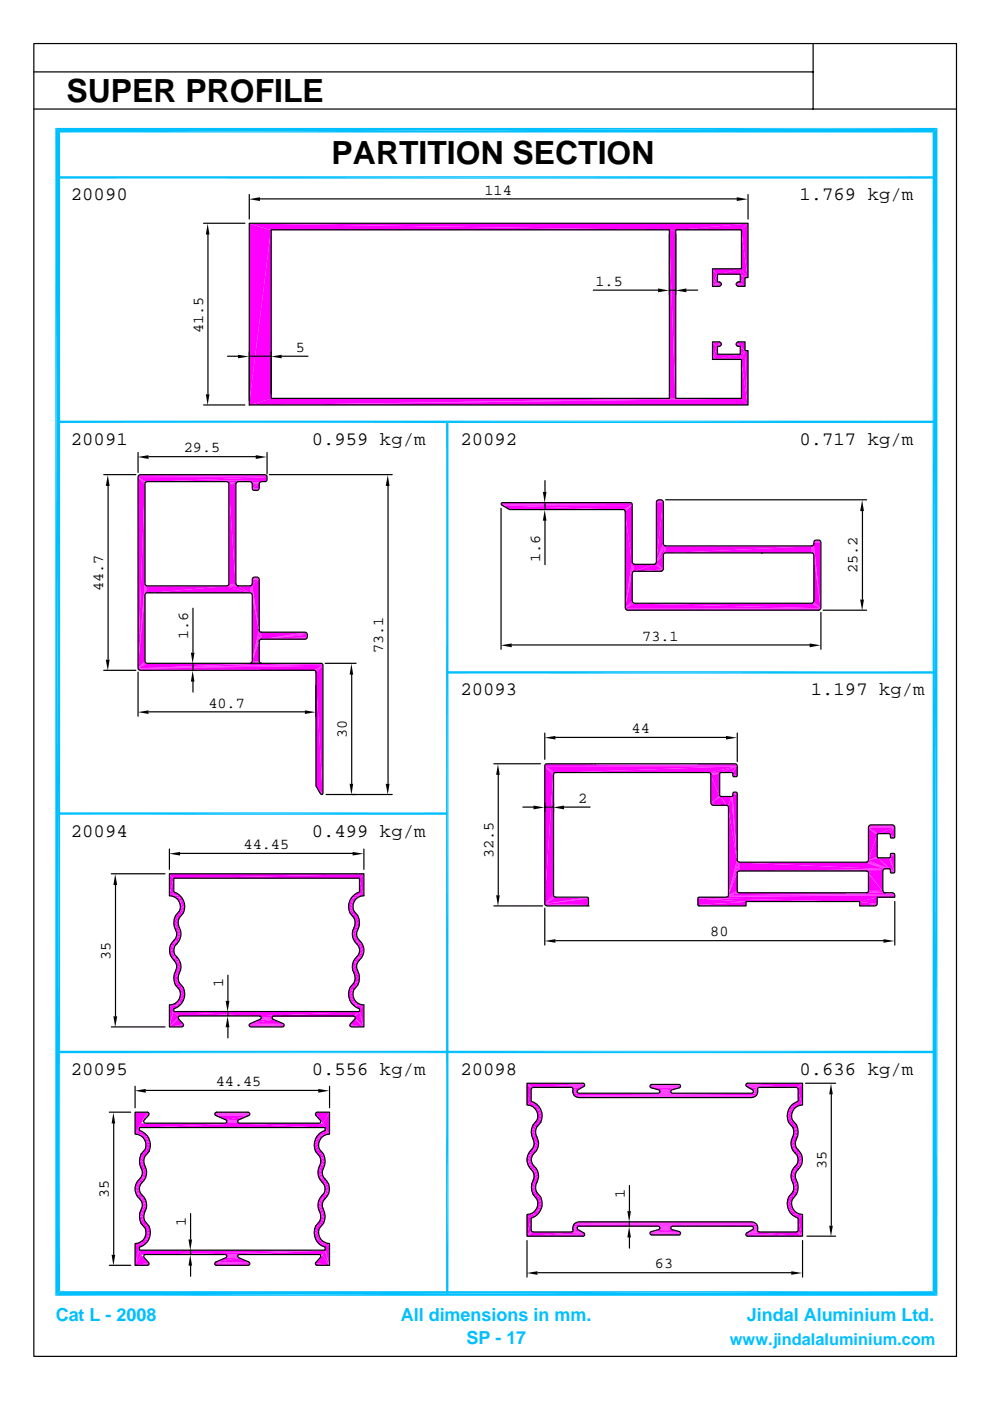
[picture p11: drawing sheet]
<svg xmlns="http://www.w3.org/2000/svg" width="210mm" height="297mm" viewBox="0 0 210 297" stroke-linecap="round" stroke-linejoin="round" font-family="sans-serif">
<defs><g id="words">
<g font-size="6.8">
<text x="14.1" y="21.5">SUPER PROFILE</text>
<text x="70.3" y="34.7">PARTITION SECTION</text>
</g>
<g font-size="4">
<text x="15" y="42.5">20090</text>
<text x="169.5" y="42.5">1.769 kg/m</text>
<text x="15" y="94.3">20091</text>
<text x="66.1" y="94.3">0.959 kg/m</text>
<text x="97.6" y="94.3">20092</text>
<text x="169.5" y="94.3">0.717 kg/m</text>
<text x="97.6" y="147.4">20093</text>
<text x="171.9" y="147.4">1.197 kg/m</text>
<text x="15" y="177.4">20094</text>
<text x="66.1" y="177.4">0.499 kg/m</text>
<text x="15" y="227.9">20095</text>
<text x="66.1" y="227.9">0.556 kg/m</text>
<text x="97.6" y="227.9">20098</text>
<text x="169.5" y="227.9">0.636 kg/m</text>
</g>
<g font-size="3.8" fill="#00bfff">
<text x="11.8" y="280.1">Cat L - 2008</text>
<text x="85" y="280.1">All dimensions in mm.</text>
<text x="158.4" y="280.1">Jindal Aluminium Ltd.</text>
<text x="98.9" y="285.1">SP - 17</text>
</g>
<text font-size="3.5" fill="#00bfff" x="154.8" y="285.1">www.jindalaluminium.com</text>
<g font-size="3.2">
<text x="102.7" y="41.3">114</text>
<text x="126.3" y="60.6">1.5</text>
<text x="43.1" y="70.6" transform="rotate(-90 43.1 70.6)">41.5</text>
<text x="62.7" y="74.6">5</text>
<text x="39" y="95.9">29.5</text>
<text x="114.5" y="119.2" transform="rotate(-90 114.5 119.2)">1.6</text>
<text x="21.8" y="125.3" transform="rotate(-90 21.8 125.3)">44.7</text>
<text x="181.8" y="121.6" transform="rotate(-90 181.8 121.6)">25.2</text>
<text x="39.9" y="135.5" transform="rotate(-90 39.9 135.5)">1.6</text>
<text x="136.2" y="135.8">73.1</text>
<text x="81.2" y="138.5" transform="rotate(-90 81.2 138.5)">73.1</text>
<text x="44.2" y="150">40.7</text>
<text x="133.9" y="155.5">44</text>
<text x="73.5" y="156.5" transform="rotate(-90 73.5 156.5)">30</text>
<text x="122.6" y="170.3">2</text>
<text x="51.6" y="180">44.45</text>
<text x="104.6" y="181.9" transform="rotate(-90 104.6 181.9)">32.5</text>
<text x="23.5" y="203.5" transform="rotate(-90 23.5 203.5)">35</text>
<text x="150.6" y="198.5">80</text>
<text x="47.3" y="209.3" transform="rotate(-90 47.3 209.3)">1</text>
<text x="45.8" y="230.3">44.45</text>
<text x="175.2" y="247.9" transform="rotate(-90 175.2 247.9)">35</text>
<text x="23.1" y="254" transform="rotate(-90 23.1 254)">35</text>
<text x="132.5" y="253.9" transform="rotate(-90 132.5 253.9)">1</text>
<text x="39.4" y="259.9" transform="rotate(-90 39.4 259.9)">1</text>
<text x="138.9" y="268.9">63</text>
</g>
</g></defs>
<g fill="#f0f">
<path d="M52.8 85.9l104.3-1.4 1.4 1.4z"/>
<path d="M52.8 85.9l90.4-1.4h13.9z"/>
<path d="M52.8 85.9l90.4-1.4z"/>
<path d="M52.8 85.9l4.6-1.4h84.5z"/>
<path d="M157.1 76.3l1.4 9.6-1.4-1.4z"/>
<path d="M151 76.3l5.9-1.1 .2 1.1z"/>
<path d="M152.1 75.2h4.8l-5.9 1.1z"/>
<path d="M156.9 75.2l1-.8-.8 1.9z"/>
<path d="M157.9 74.4l.6 11.5-1.4-9.6z"/>
<path d="M157.9 74.4h.6v11.5z"/>
<path d="M156.9 73.5l1 .9-1 .8z"/>
<path d="M152.1 73.5v1.7l-1.1 1.1z"/>
<path d="M152.1 73.5l.6-.1z"/>
<path d="M156.3 73.4l.6 .1z"/>
<path d="M152.1 73.5l.7-.2-.1 .1z"/>
<path d="M156.1 73.3l.8 .2-.6-.1z"/>
<path d="M152.1 73.5l.8-.5-.1 .3z"/>
<path d="M156 73l.9 .5-.8-.2z"/>
<path d="M152.1 73.5l.7-.7 .1 .2z"/>
<path d="M156.1 72.8l.8 .7-.9-.5z"/>
<path d="M152.7 72.6l.1 .2-.7 .7z"/>
<path d="M156.1 72.8l.2-.2 .6 .9z"/>
<path d="M156.3 72.6l1.6 1.8-1-.9z"/>
<path d="M151 72.5l1.7 .1z"/>
<path d="M151 72.5l1.7 .1-.6 .9z"/>
<path d="M151 72.5l1.1 1-1.1 2.8z"/>
<path d="M156.3 72.6l1.6-.1z"/>
<path d="M156.3 72.6l1.6-.1v1.9z"/>
<path d="M151 60.8l1.7-.1z"/>
<path d="M156.3 60.7l1.6 .1z"/>
<path d="M151 60.8l1.8-.3-.1 .2z"/>
<path d="M156.1 60.5l1.8 .3-1.6-.1z"/>
<path d="M151 60.8l1.9-.5-.1 .2z"/>
<path d="M156 60.3l1.9 .5-1.8-.3z"/>
<path d="M151 60.8l1.8-.7 .1 .2z"/>
<path d="M156.1 60.1l1.8 .7-1.9-.5z"/>
<path d="M151 60.8l1.7-.9 .1 .2z"/>
<path d="M156.1 60.1l.2-.2 1.6 .9z"/>
<path d="M151 60.8l1.4-1 .3 .1z"/>
<path d="M151 60.8l1.1-1h.3z"/>
<path d="M156.3 59.9l.2-.1 1.4 1z"/>
<path d="M156.5 59.8h.4l1 1z"/>
<path d="M156.9 59.8l1-.9v1.9z"/>
<path d="M152.1 58.2v1.6l-1.1 1z"/>
<path d="M156.9 58.2l1.6 .7h-.6z"/>
<path d="M156.9 58.2l1 .7-1 .9z"/>
<path d="M152.1 58.2l5-1.1-.2 1.1z"/>
<path d="M157.1 57.1l1.4 1.8-1.6-.7z"/>
<path d="M151 57.1h6.1l-5 1.1z"/>
<path d="M151 57.1l1.1 1.1-1.1 2.6z"/>
<path d="M57.4 48.8v35.7l-4.6 1.4z"/>
<path d="M141.9 48.8l1.3 35.7h-1.3z"/>
<path d="M141.9 48.8h1.3v35.7z"/>
<path d="M157.1 48.8l1.4 10.1-1.4-1.8z"/>
<path d="M52.8 47.4l90.4 1.4z"/>
<path d="M52.8 47.4l89.1 1.4h-84.5z"/>
<path d="M52.8 47.4l4.6 1.4-4.6 37.1z"/>
<path d="M52.8 47.4h105.7l-15.3 1.4z"/>
<path d="M143.2 48.8l15.3-1.4-1.4 1.4z"/>
<path d="M158.5 47.4v11.5l-1.4-10.1z"/>
<path d="M67.9 168.4l.4 .1z"/>
<path d="M67.9 168.4l.5-.1-.1 .2z"/>
<path d="M66.9 166.7l1.5 1.6-.5 .1z"/>
<path d="M66.9 142.6l1.5 25.7-1.5-1.6z"/>
</g>
<path d="M29.4 142.1h37.1" fill="none" stroke="#f0f" stroke-width=".21"/>
<path d="M29.3 142.1h37.2" fill="none" stroke="#f0f" stroke-width=".25"/>
<g fill="#f0f">
<path d="M29.2 141.7l37.3 .5-37.2-.3z"/>
<path d="M29.2 141.7l39.2-.5-1.9 1z"/>
<path d="M66.5 142.2l1.9-1-1.7 1z"/>
<path d="M66.7 142.2l1.7-1-1.5 1.2z"/>
<path d="M66.9 142.4l1.5-1.2-1.5 1.4z"/>
<path d="M66.9 142.6l1.5-1.4v27.1z"/>
<path d="M29.2 141.7l39.2-.8v.3z"/>
<path d="M29.2 141.7l39-1 .2 .2z"/>
<path d="M29.2 141.7l39-1z"/>
<path d="M29.2 141.7l26.2-1h12.6z"/>
<path d="M29.2 141.7l26.2-1z"/>
<path d="M29.2 141.7l2-1h21.8z"/>
<path d="M29.2 141.7l1.7-1.1 .3 .1z"/>
</g>
<path d="M53 140.7h2.4" fill="none" stroke="#f0f" stroke-width=".21"/>
<g fill="#f0f">
<path d="M53.2 140.6l1.7-.2 .2 .2z"/>
<path d="M29.2 141.7l1.5-1.3 .2 .2z"/>
<path d="M53.3 140.4h1.6l-1.7 .2z"/>
<path d="M53.3 140.4l1.6-.2v.2z"/>
<path d="M30.7 140.2v.2l-1.5 1.3z"/>
<path d="M53.4 140.2h1.5l-1.6 .2z"/>
<path d="M54.9 136v4.2h-1.5z"/>
<path d="M54.9 135.8l-1.5 4.4z"/>
</g>
<path d="M55.4 135.6h9.5M55.4 135.5h9.6" fill="none" stroke="#f0f" stroke-width=".21"/>
<g fill="#f0f">
<path d="M55.4 135.6l9.7-.5-.1 .3z"/>
<path d="M55.4 135.6l9.7-1v.5z"/>
<path d="M55.4 135.6l9.6-1.2 .1 .2z"/>
<path d="M55.4 135.6l9.5-1.4 .1 .2z"/>
<path d="M55.4 135.6l9.2-1.5 .3 .1z"/>
<path d="M55.4 134.1h9.2l-9.2 1.5z"/>
<path d="M55.4 134.1v1.5l-.3 .1z"/>
<path d="M55.4 134.1l-.3 1.6-.2 .1z"/>
<path d="M55.4 134.1l-.5 1.7-1.5 4.4z"/>
<path d="M55.1 134.1h.3l-2 6.1z"/>
<path d="M54.9 133.9l.2 .2-1.7 6.1z"/>
<path d="M54.9 133.6l-1.5 6.6z"/>
<path d="M30.7 126.2v14l-1.5 1.5z"/>
<path d="M53.4 126.2l1.5 7.4-1.5 6.6z"/>
<path d="M31.2 125.8l16.8-1.5 5 1.5z"/>
<path d="M48 124.3l5.2 1.5z"/>
<path d="M48 124.3h2.4l2.8 1.5z"/>
<path d="M50.4 124.3h2.6l.2 1.5z"/>
<path d="M53 124.3l.3 1.7-.1-.2z"/>
<path d="M53 124.3l.4 1.9z"/>
<path d="M31.2 124.3h16.8l-16.8 1.5z"/>
<path d="M31.2 124.3v1.5h-.3z"/>
<path d="M31.2 124.3l-.3 1.5-.2 .2z"/>
<path d="M31.2 124.3l-.5 1.9z"/>
</g>
<path d="M48 124.2h2.4" fill="none" stroke="#f0f" stroke-width=".21"/>
<g fill="#f0f">
<path d="M53 124.3l.2-.1 .2 2z"/>
<path d="M53.2 124.2l1.7 9.4-1.5-7.4z"/>
<path d="M30.9 124.2l.3 .1-.5 1.9z"/>
<path d="M48.3 124.2l1.7-.2 .2 .2z"/>
<path d="M53.3 124l1.6 9.6-1.7-9.4z"/>
<path d="M48.4 124h1.6l-1.7 .2z"/>
</g>
<path d="M30.8 124v2.2" fill="none" stroke="#f0f" stroke-width=".21"/>
<g fill="#f0f">
<path d="M30.7 124v2.2l-1.5 15.5z"/>
<path d="M48.4 124l1.6-.2v.2z"/>
<path d="M48.5 123.8h1.5l-1.6 .2z"/>
<path d="M53.4 123.8l1.5 9.8-1.6-9.6z"/>
<path d="M30.7 123.8l-1.5 17.9z"/>
<path d="M53.4 123.8l1.5-.9v10.7z"/>
<path d="M53.4 122.9h1.5l-1.5 .9z"/>
<path d="M53.4 122.9l1.4-.2 .1 .2z"/>
<path d="M53.5 122.7h1.3l-1.4 .2z"/>
<path d="M53.5 122.7l1.2-.2 .1 .2z"/>
<path d="M53.6 122.5h1.1l-1.2 .2z"/>
<path d="M53.6 122.5l.8-.1z"/>
<path d="M53.6 122.5h1.1z"/>
<path d="M53.8 104h.9z"/>
<path d="M53.6 104h1.1z"/>
<path d="M53.5 103.8l1.2 .2h-1.1z"/>
<path d="M53.5 103.8h1.3l-.1 .2z"/>
<path d="M53.4 103.6l1.4 .2h-1.3z"/>
<path d="M53.4 103.6h1.5l-.1 .2z"/>
<path d="M53.4 103.6l1.5-1v1z"/>
<path d="M48.5 102.6l1.5 21.2h-1.5z"/>
<path d="M48.5 102.6h1.5v21.2z"/>
<path d="M30.7 102.6v21.2l-1.5 17.9z"/>
<path d="M53.4 102.6h1.5l-1.5 1z"/>
<path d="M53.4 102.6l1.5-.2v.2z"/>
<path d="M48.4 102.4l1.6 .2h-1.5z"/>
<path d="M48.4 102.4h1.6v.2z"/>
<path d="M53.3 102.4h1.6l-1.5 .2z"/>
<path d="M53.3 102.4l1.8-.1-.2 .1z"/>
<path d="M48.3 102.3l1.7 .1h-1.6z"/>
<path d="M53.2 102.3h1.9l-1.8 .1z"/>
<path d="M48.3 102.3h1.9l-.2 .1z"/>
</g>
<path d="M31.2 102.2h24.2" fill="none" stroke="#f0f" stroke-width=".21"/>
<path d="M55.4 102.2l.9-.1z" fill="#f0f"/>
<path d="M31.2 102.2h25.1M31.2 102.1h25.3" fill="none" stroke="#f0f" stroke-width=".21"/>
<path d="M31.2 102h25.4" fill="none" stroke="#f0f" stroke-width=".42"/>
<g fill="#f0f">
<path d="M31.2 102.2l25.4-1v.6z"/>
<path d="M29.2 101.2h27.4l-25.4 1z"/>
<path d="M29.2 101.2l2 1-.3 .1z"/>
<path d="M29.2 101.2l1.7 1.1-.2 .1z"/>
<path d="M29.2 101.2l1.5 1.2v.2z"/>
<path d="M29.2 101.2l1.5 1.4-1.5 39.1z"/>
</g>
<path d="M29.2 101.1h27.4M29.3 100.9h27.2M29.4 100.7h26.9M132.5 129.1h41.5M132.6 129.3h41.3M132.8 129.4h40.9" fill="none" stroke="#f0f" stroke-width=".21"/>
<g fill="#f0f">
<path d="M132.5 129l2-1 39.5 1z"/>
<path d="M134.5 128h37.5l2 1z"/>
<path d="M132.5 129l1.7-1.1 .3 .1z"/>
<path d="M172 128l.3-.1 1.7 1.1z"/>
<path d="M132.5 129l1.6-1.3 .1 .2z"/>
<path d="M172.3 127.9l.1-.2 1.6 1.3z"/>
<path d="M134 127.5l.1 .2-1.6 1.3z"/>
<path d="M172.5 127.5l1.5 1.5-1.6-1.3z"/>
<path d="M134 121.7v5.8l-1.5 1.5z"/>
</g>
<path d="M134.5 121.1h5.8" fill="none" stroke="#f0f" stroke-width=".21"/>
<path d="M134.5 121.1h6" fill="none" stroke="#f0f" stroke-width=".25"/>
<g fill="#f0f">
<path d="M134.5 121.2l6.1-.5-.1 .2z"/>
<path d="M134.5 121.2l4.1-1.5 2 1z"/>
<path d="M134.2 121.2l4.4-1.5z"/>
<path d="M134.5 119.7h4.1l-4.4 1.5z"/>
<path d="M134.5 119.7l-.3 1.5-.1 .2z"/>
<path d="M134.5 119.7l-.5 2z"/>
<path d="M138.6 119.7l.3-.1 1.7 1.1z"/>
<path d="M134.2 119.6l.3 .1-.5 2z"/>
<path d="M134.2 119.6l-.2 2.1-1.5 7.3z"/>
<path d="M138.9 119.6l.1-.1 1.6 1.2z"/>
<path d="M134.1 119.5l.1 .1-1.7 9.4z"/>
<path d="M139.1 119.2l1.5 1.5-1.6-1.2z"/>
<path d="M134 119.2l.1 .3-1.6 9.5z"/>
<path d="M140.6 117.8v2.9l-1.5-1.5z"/>
<path d="M172.5 117.8l1.5 11.2-1.5-1.5z"/>
<path d="M140.6 117.5v.3l-1.5 1.4z"/>
<path d="M141.1 115.8h30.9l-30.9 1.5z"/>
<path d="M141.1 117.3l30.9-1.5v1.5z"/>
<path d="M172 115.8l.3 1.5h-.3z"/>
<path d="M172 115.8l.4 1.7-.1-.2z"/>
<path d="M172 115.8l.5 2z"/>
<path d="M141.1 115.8v1.5h-.3z"/>
<path d="M141.1 115.8l-.3 1.5-.2 .2z"/>
<path d="M141.1 115.8l-.5 1.7-1.5 1.7z"/>
<path d="M140.8 115.7l.3 .1-2 3.4z"/>
<path d="M172 115.8l.3-.1 .2 2.1z"/>
<path d="M172.3 115.7l1.7 13.3z"/>
<path d="M140.6 115.6l.2 .1-1.7 3.5z"/>
<path d="M172.3 115.7l.1-.1 1.6 13.4z"/>
<path d="M140.6 115.3v.3l-1.5 3.6z"/>
<path d="M172.5 115.3l1.5 13.7-1.6-13.4z"/>
<path d="M172.5 115l1.5 14z"/>
<path d="M172.5 115h1.5v14z"/>
<path d="M172.6 114.8l1.4 .2h-1.5z"/>
<path d="M172.6 114.8h1.3l.1 .2z"/>
<path d="M172.7 114.6l1.2 .2h-1.3z"/>
<path d="M172.7 114.6h1l.2 .2z"/>
<path d="M172.7 114.6h1z"/>
<path d="M173 114.6h.7z"/>
<path d="M132.5 108.6l1.5 10.6-1.5 9.8z"/>
<path d="M106.3 107.1l25.7 1h-24z"/>
<path d="M106.3 107.1h27.7l-2 1z"/>
<path d="M132 108.1l2-1-1.7 1z"/>
<path d="M132.3 108.1l1.7-1-1.5 1.2z"/>
<path d="M132.5 108.3l1.5-1.2-1.5 1.5z"/>
<path d="M134 107.1v12.1l-1.5-10.6z"/>
</g>
<path d="M106.2 107h27.8M106.2 106.8h27.7M106.3 106.8h27.6M106.3 106.7h27.5" fill="none" stroke="#f0f" stroke-width=".21"/>
<path d="M106.2 107h27.8" fill="none" stroke="#f0f" stroke-width=".25"/>
<g fill="#f0f">
<path d="M140.6 106.5v8.8l-1.5 3.9z"/>
<path d="M139.1 106.5h1.5l-1.5 12.7z"/>
<path d="M139.1 106.5l1.4-.2 .1 .2z"/>
<path d="M139.1 106.3h1.4l-1.4 .2z"/>
<path d="M139.1 106.3l1.2-.2 .2 .2z"/>
<path d="M139.3 106.1h1l-1.2 .2z"/>
<path d="M139.3 106.1l.8-.1z"/>
<path d="M139.3 106.1h1z"/>
</g>
<path d="M115.5 192h9.2M115.7 192.1h8.9M148 192.1h10.1M182.2 192.1h3.5" fill="none" stroke="#f0f" stroke-width=".21"/>
<path d="M147.9 192h10.2M182.2 192h3.7" fill="none" stroke="#f0f" stroke-width=".25"/>
<path d="M182.2 192.1l3.7-.4v.2z" fill="#f0f"/>
<path d="M115.4 191.8h9.3" fill="none" stroke="#f0f" stroke-width=".21"/>
<g fill="#f0f">
<path d="M147.9 191.9l10.2-.7v.9z"/>
<path d="M182.2 191.2l3.7 .5-3.7 .4z"/>
<path d="M115.4 191.7l9.3-1.2v1.4z"/>
<path d="M147.9 190.5l10.2 .7-10.2 .7z"/>
<path d="M115.4 191.7l9.2-1.3 .1 .1z"/>
<path d="M148 190.4l10.1 .8-10.2-.7z"/>
<path d="M148 190.4l34.2 .8h-24.1z"/>
<path d="M115.4 191.7l9.1-1.4 .1 .1z"/>
<path d="M115.4 191.7l2.4-1.4h6.7z"/>
<path d="M148 190.4l37.9-.1-3.7 .9z"/>
<path d="M182.2 191.2l3.7-.9v1.4z"/>
</g>
<path d="M189.7 190.3h-41.7" fill="none" stroke="#f0f" stroke-width=".21"/>
<path d="M115.4 191.7l2.1-1.5 .3 .1z" fill="#f0f"/>
<path d="M153.9 190.3h35.8" fill="none" stroke="#f0f" stroke-width=".21"/>
<path d="M115.4 191.7l1.9-1.6 .2 .1z" fill="#f0f"/>
<path d="M154.2 190.2h35.5" fill="none" stroke="#f0f" stroke-width=".21"/>
<g fill="#f0f">
<path d="M154.3 190.1l35.4-.3v.5z"/>
<path d="M117.3 189.8v.3l-1.9 1.6z"/>
</g>
<path d="M154.3 189.9h35.4" fill="none" stroke="#f0f" stroke-width=".25"/>
<path d="M154.4 189.7h35.3" fill="none" stroke="#f0f" stroke-width=".21"/>
<path d="M154.4 189.6h35.2" fill="none" stroke="#f0f" stroke-width=".38"/>
<path d="M154.4 189.8l2.3-.5 32.7 .1z" fill="#f0f"/>
<path d="M156.7 189.4h32.7" fill="none" stroke="#f0f" stroke-width=".21"/>
<path d="M187.6 189.3l1.8 .1z" fill="#f0f"/>
<path d="M156.7 189.3h30.9" fill="none" stroke="#f0f" stroke-width=".21"/>
<path d="M154.4 189.8l2.3-.5z" fill="#f0f"/>
<path d="M183.6 189.3h4M183.9 189.2h3.5" fill="none" stroke="#f0f" stroke-width=".21"/>
<path d="M154.4 189.8l1.9-.7 .2 .2z" fill="#f0f"/>
<path d="M183.9 189.2h3.3" fill="none" stroke="#f0f" stroke-width=".21"/>
<path d="M154.4 189.8l1.9-.9v.2z" fill="#f0f"/>
<path d="M184 189h3.2" fill="none" stroke="#f0f" stroke-width=".25"/>
<g fill="#f0f">
<path d="M156.3 185.2v3.7l-1.9 .9z"/>
<path d="M184.1 185.2l3 3.7h-3z"/>
<path d="M188.9 185.2l.7-.1z"/>
<path d="M188.8 185.1h.8z"/>
<path d="M188.8 185.1l.9-.2-.1 .2z"/>
<path d="M184 184.9l3.1 4z"/>
<path d="M188.7 184.9h1l-.9 .2z"/>
<path d="M156.3 184.9l-1.9 4.9z"/>
</g>
<path d="M156.7 184.7h30.4M183.9 184.8h3.2" fill="none" stroke="#f0f" stroke-width=".21"/>
<path d="M184 184.9l3.1-.2v4.2z" fill="#f0f"/>
<path d="M156.7 184.6h30.5" fill="none" stroke="#f0f" stroke-width=".25"/>
<g fill="#f0f">
<path d="M188.7 184.5l1 .4h-1z"/>
<path d="M188.6 184.3l1.1 .6z"/>
</g>
<path d="M156.7 184.5h30.7" fill="none" stroke="#f0f" stroke-width=".42"/>
<g fill="#f0f">
<path d="M156.7 184.7l30.9-.4z"/>
<path d="M156.7 182.9h26.9l4 1.4z"/>
<path d="M183.6 182.9l4.9 1.4h-.9z"/>
<path d="M156.7 182.9l30.9 1.4-30.9 .4z"/>
<path d="M156.7 182.9v1.8l-.2 .1z"/>
</g>
<path d="M156.5 182.9v2" fill="none" stroke="#f0f" stroke-width=".42"/>
<g fill="#f0f">
<path d="M156.7 182.9l-.4 2-1.9 4.9z"/>
<path d="M156.5 182.8l.2 .1-2.3 6.9z"/>
<path d="M183.6 182.9l.3-.1 4.6 1.5z"/>
<path d="M156.3 182.6l.2 .2-2.1 7z"/>
<path d="M183.9 182.8l.1-.2 4.5 1.7z"/>
<path d="M156.3 182.4l-1.9 7.4z"/>
<path d="M184.1 182.4l4.4 1.9-4.5-1.7z"/>
<path d="M184.1 182.4l4.5 1.9z"/>
<path d="M184.1 182.4l2-.5 2.5 2.4z"/>
<path d="M186.1 181.9l3.6 3-1.1-.6z"/>
<path d="M186.1 181.9h2.4l1.2 3z"/>
<path d="M184.1 182.4l1.9-.6 .1 .1z"/>
<path d="M188.5 181.9l.1-.1 1.1 3.1z"/>
<path d="M184.1 182.4l1.8-.7 .1 .1z"/>
<path d="M188.7 181.7l1 3.2-1.1-3.1z"/>
<path d="M188.7 181.7l1-.5v3.7z"/>
<path d="M188.7 181.2h1l-1 .5z"/>
<path d="M188.7 181.2l.9-.2 .1 .2z"/>
<path d="M188.8 181h.8l-.9 .2z"/>
<path d="M188.8 181h.6z"/>
<path d="M188.8 181h.8z"/>
<path d="M188.9 177.7h.7z"/>
<path d="M188.8 177.7h.8z"/>
<path d="M188.8 177.7l.9-.2-.1 .2z"/>
<path d="M188.7 177.5h1l-.9 .2z"/>
<path d="M185.9 177.1v4.6l-1.8 .7z"/>
<path d="M188.7 177.1l1 .4h-1z"/>
<path d="M188.6 176.9l1.1 .6z"/>
<path d="M186.1 176.8l3.6-1.4-1.2 1.4z"/>
<path d="M189.7 175.4l-1.1 1.5-.1-.1z"/>
<path d="M189.7 175.4v2.1l-1.1-.6z"/>
<path d="M184.1 175.4h5.6l-3.6 1.4z"/>
<path d="M184.1 175.4l2 1.4-.1 .1z"/>
<path d="M184.1 175.4l1.9 1.5-.1 .2z"/>
<path d="M184.1 175.4l1.8 1.7-1.8 5.3z"/>
</g>
<path d="M184.1 175.3h5.6M184.1 175.1h5.5M184.3 175h5.1" fill="none" stroke="#f0f" stroke-width=".21"/>
<path d="M154.4 171.3l1.9 11.1-1.9 7.4z" fill="#f0f"/>
<path d="M150.9 170.8h3" fill="none" stroke="#f0f" stroke-width=".21"/>
<path d="M150.7 170.7h3.2" fill="none" stroke="#f0f" stroke-width=".25"/>
<g fill="#f0f">
<path d="M150.7 170.3l3.2 .5-3.2-.3z"/>
<path d="M150.7 170.3l2.1-1.4 1.1 1.9z"/>
<path d="M152.8 168.9l1.4 1.9h-.3z"/>
<path d="M152.8 168.9l1.5 2.1z"/>
<path d="M152.8 168.9h2.3l-.8 2.1z"/>
<path d="M155.1 168.9l-.7 2.4-.1-.3z"/>
<path d="M155.1 168.9l1.2 13.5-1.9-11.1z"/>
<path d="M150.7 170.3l1.9-1.4h.2z"/>
<path d="M155.1 168.9h.1l1.1 13.5z"/>
<path d="M150.7 170.3l1.8-1.6 .1 .2z"/>
<path d="M155.3 168.7l1 13.7z"/>
<path d="M155.3 168.7l1-.4v14.1z"/>
<path d="M155.3 168.3h1l-1 .4z"/>
<path d="M155.3 168.3l.9-.2 .1 .2z"/>
<path d="M155.4 168.1h.8l-.9 .2z"/>
<path d="M155.4 168.1l.6-.1z"/>
<path d="M155.4 168.1h.8z"/>
<path d="M155.5 164.7h.7z"/>
<path d="M155.4 164.7h.8z"/>
<path d="M155.4 164.7l.9-.2-.1 .2z"/>
<path d="M155.3 164.5h1l-.9 .2z"/>
<path d="M117.3 164.3v25.5l-1.9 1.9z"/>
<path d="M150.7 164.3l1.8 4.4-1.8 1.6z"/>
<path d="M150.7 164.3l1.8-.2v4.6z"/>
<path d="M155.3 164.1l1 .4h-1z"/>
<path d="M150.6 164.1h1.9l-1.8 .2z"/>
<path d="M150.6 164.1l2-.2-.1 .2z"/>
<path d="M155.2 163.9l1.1 .6z"/>
</g>
<path d="M150.2 163.9h2.6M150.5 164h2.1" fill="none" stroke="#f0f" stroke-width=".21"/>
<g fill="#f0f">
<path d="M117.8 163.9l38.5-1.4-6.1 1.4z"/>
<path d="M150.2 163.9l6.1-1.4-3.5 1.4z"/>
<path d="M152.8 163.9l3.5-1.4-1.2 1.4z"/>
<path d="M156.3 162.5l-1.1 1.4h-.1z"/>
<path d="M156.3 162.5v2l-1.1-.6z"/>
<path d="M115.4 162.5h40.9l-38.5 1.4z"/>
<path d="M115.4 162.5l2.4 1.4h-.3z"/>
<path d="M115.4 162.5l2.1 1.4-.2 .2z"/>
<path d="M115.4 162.5l1.9 1.6v.2z"/>
<path d="M115.4 162.5l1.9 1.8-1.9 27.4z"/>
</g>
<path d="M115.4 162.3h40.9" fill="none" stroke="#f0f" stroke-width=".25"/>
<path d="M115.5 162.1h40.7M115.7 162h40.3M28.6 268.3h2.8M28.6 268.2h2.9M45.5 268.1h7.4M45.5 267.9h7.4M45.5 268.2h7.4M45.6 268.3h7.1M66.8 268.2h3M67 268.3h2.8" fill="none" stroke="#f0f" stroke-width=".21"/>
<path d="M28.6 268.1h2.9M66.8 268.1h3" fill="none" stroke="#f0f" stroke-width=".42"/>
<g fill="#f0f">
<path d="M28.6 268.3l2.9-.6v.2z"/>
<path d="M66.9 267.7l2.9 .6-3-.4z"/>
</g>
<path d="M45.6 267.7h7.2" fill="none" stroke="#f0f" stroke-width=".21"/>
<g fill="#f0f">
<path d="M45.7 267.6l4.9-.9 2.1 .9z"/>
<path d="M45.7 267.6l2.1-.9h2.8z"/>
</g>
<path d="M47.8 266.7h2.8M47.8 266.2h2.7M47.8 266.1h2.9M48 266.5h2.4M48 266.3h2.4" fill="none" stroke="#f0f" stroke-width=".21"/>
<g fill="#f0f">
<path d="M68.4 266.1l1.4 2.2-2.9-.6z"/>
<path d="M29.9 266.1l1.6 1.6-2.9 .6z"/>
</g>
<path d="M47.7 266.1h3" fill="none" stroke="#f0f" stroke-width=".21"/>
<g fill="#f0f">
<path d="M29.9 266.1l39-1-21.2 1z"/>
<path d="M47.7 266.1l21.2-1-18.2 1z"/>
<path d="M50.7 266.1l18.2-1-.5 1z"/>
<path d="M68.9 265.1l.9 3.2-1.4-2.2z"/>
<path d="M29.5 265.1h39.4l-39 1z"/>
<path d="M29.5 265.1l.4 1-1.3 2.2z"/>
<path d="M29.5 264.5v.6l-.9 3.2z"/>
<path d="M68.9 264.5l.9 3.8-.9-3.2z"/>
<path d="M29.5 264.5l1.2-.7z"/>
<path d="M67.6 263.8l1.3 .7z"/>
<path d="M67.6 263.8l2.2-.1-.9 .8z"/>
<path d="M68.9 264.5l.9-.8v4.6z"/>
<path d="M28.6 263.7l2.1 .1-1.2 .7z"/>
<path d="M28.6 263.7l.9 .8-.9 3.8z"/>
</g>
<path d="M28.6 263.7h2.1M67.6 263.7h2.2" fill="none" stroke="#f0f" stroke-width=".21"/>
<g fill="#f0f">
<path d="M67.6 263.8l1-.5 .6 .3z"/>
<path d="M29.2 263.6l.6-.3 .9 .5z"/>
<path d="M29.8 263.3h1.4l-.5 .5z"/>
<path d="M67.2 263.3h1.4l-1 .5z"/>
<path d="M67.2 263.3l.9-.3 .5 .3z"/>
<path d="M29.8 263.3l.5-.3 .9 .3z"/>
<path d="M30.3 263l1.2-.3-.3 .6z"/>
<path d="M66.8 262.7l1.3 .3-.9 .3z"/>
<path d="M66.8 262.7l.9-.3 .4 .6z"/>
<path d="M30.6 262.4l.9 .3-1.2 .3z"/>
<path d="M30.6 262.4l1.1-.3-.2 .6z"/>
<path d="M66.6 262.1l1.1 .3-.9 .3z"/>
<path d="M66.6 262.1l.9-.3 .2 .6z"/>
<path d="M30.9 261.8l.8 .3-1.1 .3z"/>
<path d="M30.9 261.8l.9-.4-.1 .7z"/>
<path d="M66.5 261.4l1 .4-.9 .3z"/>
<path d="M66.5 261.4l1-.3v.7z"/>
<path d="M30.9 261.1l.9 .3-.9 .4z"/>
<path d="M30.9 261.1l.8-.4 .1 .7z"/>
<path d="M66.6 260.7l.9 .4-1 .3z"/>
<path d="M66.6 260.7l1-.2-.1 .6z"/>
<path d="M30.7 260.5l1 .2-.8 .4z"/>
<path d="M30.7 260.5l.8-.5 .2 .7z"/>
<path d="M66.8 260l.8 .5-1 .2z"/>
<path d="M66.8 260l1.7-.6-.9 1.1z"/>
<path d="M29.8 259.4l1.7 .6-.8 .5z"/>
<path d="M29.8 259.4l.8-.5 .9 1.1z"/>
<path d="M67.7 258.9l.8 .5-1.7 .6z"/>
<path d="M29.6 258.7l1 .2-.8 .5z"/>
<path d="M67.7 258.9l1.1-.2-.3 .7z"/>
<path d="M29.6 258.7l.9-.3 .1 .5z"/>
<path d="M67.9 258.4l.9 .3-1.1 .2z"/>
<path d="M67.9 258.4l1-.4-.1 .7z"/>
<path d="M29.5 258l1 .4-.9 .3z"/>
<path d="M29.5 258l.9-.1 .1 .5z"/>
<path d="M67.9 257.9l1 .1-1 .4z"/>
<path d="M29.5 258l1-.6-.1 .5z"/>
<path d="M67.9 257.4l1 .6-1-.1z"/>
<path d="M67.9 257.4l.8-.2 .2 .8z"/>
<path d="M29.6 257.2l.9 .2-1 .6z"/>
<path d="M29.6 257.2l1.1-.3-.2 .5z"/>
<path d="M67.6 256.9l1.1 .3-.8 .2z"/>
<path d="M29.9 256.4l.8 .5-1.1 .3z"/>
<path d="M67.6 256.9l.9-.5 .2 .8z"/>
<path d="M29.9 256.4l1-.1-.2 .6z"/>
<path d="M67.4 256.3l1.1 .1-.9 .5z"/>
<path d="M30.1 255.8l.8 .5-1 .1z"/>
<path d="M67.4 256.3l.9-.5 .2 .6z"/>
<path d="M30.1 255.8l.9-.1-.1 .6z"/>
<path d="M67.4 255.7l.9 .1-.9 .5z"/>
<path d="M30.1 255.3l.9 .4-.9 .1z"/>
<path d="M67.4 255.7l.9-.4v.5z"/>
<path d="M30.1 255.3l.9-.2v.6z"/>
<path d="M67.4 255.1l.9 .2-.9 .4z"/>
<path d="M29.9 254.7l1.1 .4-.9 .2z"/>
<path d="M67.4 255.1l1.1-.4-.2 .6z"/>
<path d="M29.9 254.7l.9-.2 .2 .6z"/>
<path d="M67.6 254.5l.9 .2-1.1 .4z"/>
<path d="M29.5 254.2l1.3 .3-.9 .2z"/>
<path d="M67.6 254.5l1.3-.3-.4 .5z"/>
<path d="M29.5 254.2l1-.3 .3 .6z"/>
<path d="M67.9 253.9l1 .3-1.3 .3z"/>
<path d="M29 253.7l1.5 .2-1 .3z"/>
<path d="M67.9 253.9l1.4-.2-.4 .5z"/>
<path d="M29 253.7l1.1-.2 .4 .4z"/>
<path d="M68.2 253.5l1.1 .2-1.4 .2z"/>
<path d="M28.7 253.1l1.4 .4-1.1 .2z"/>
<path d="M68.2 253.5l1.4-.4-.3 .6z"/>
<path d="M28.7 253.1l1-.1 .4 .5z"/>
<path d="M68.7 253l.9 .1-1.4 .4z"/>
<path d="M28.6 252.5l1.1 .5-1 .1z"/>
<path d="M68.7 253l1.1-.5-.2 .6z"/>
<path d="M28.6 252.5l.9-.1 .2 .6z"/>
<path d="M68.8 252.4l1 .1-1.1 .5z"/>
<path d="M28.6 252.5l.9-.7v.6z"/>
<path d="M68.8 251.8l1 .7-1-.1z"/>
<path d="M28.6 251.8h.9l-.9 .7z"/>
<path d="M68.8 251.8h1v.7z"/>
<path d="M28.6 251.8l1.1-.6-.2 .6z"/>
<path d="M68.7 251.2l1.1 .6h-1z"/>
<path d="M28.7 251.1l1 .1-1.1 .6z"/>
<path d="M68.7 251.2l.9-.1 .2 .7z"/>
<path d="M28.7 251.1l1.4-.4-.4 .5z"/>
<path d="M68.2 250.7l1.4 .4-.9 .1z"/>
<path d="M29 250.6l1.1 .1-1.4 .4z"/>
<path d="M68.2 250.7l1.1-.1 .3 .5z"/>
<path d="M29 250.6l1.5-.3-.4 .4z"/>
<path d="M67.9 250.3l1.4 .3-1.1 .1z"/>
<path d="M29.5 250l1 .3-1.5 .3z"/>
<path d="M67.9 250.3l1-.3 .4 .6z"/>
<path d="M29.5 250l1.3-.2-.3 .5z"/>
<path d="M67.6 249.8l1.3 .2-1 .3z"/>
<path d="M29.9 249.6l.9 .2-1.3 .2z"/>
<path d="M67.6 249.8l.9-.2 .4 .4z"/>
<path d="M29.9 249.6l1.1-.4-.2 .6z"/>
<path d="M67.4 249.2l1.1 .4-.9 .2z"/>
<path d="M30.1 249l.9 .2-1.1 .4z"/>
<path d="M67.4 249.2l.9-.2 .2 .6z"/>
<path d="M30.1 249l.9-.5v.7z"/>
<path d="M67.4 248.5l.9 .5-.9 .2z"/>
<path d="M30.1 248.4l.9 .1-.9 .5z"/>
<path d="M67.4 248.5l.9-.1v.6z"/>
<path d="M67.4 247.9l.9 .5-.9 .1z"/>
<path d="M30.1 248.4l.8-.5 .1 .6z"/>
<path d="M67.4 247.9l1.1-.1-.2 .6z"/>
<path d="M29.9 247.8l1 .1-.8 .5z"/>
<path d="M29.9 247.8l.8-.5 .2 .6z"/>
<path d="M67.6 247.3l.9 .5-1.1 .1z"/>
<path d="M67.6 247.3l1.2-.3-.3 .8z"/>
<path d="M29.6 247l1.1 .3-.8 .5z"/>
<path d="M29.6 247l.9-.2 .2 .5z"/>
<path d="M67.9 246.8l.9 .2-1.2 .3z"/>
<path d="M29.6 247l.8-.7 .1 .5z"/>
<path d="M67.9 246.3l.9 .7-.9-.2z"/>
<path d="M67.9 246.3h1l-.1 .7z"/>
<path d="M29.5 246.3h.9l-.8 .7z"/>
<path d="M67.9 245.8l1 .5h-1z"/>
<path d="M29.5 246.3l1-.5-.1 .5z"/>
<path d="M67.9 245.8l.9-.3 .1 .8z"/>
<path d="M29.6 245.5l.9 .3-1 .5z"/>
<path d="M29.6 245.5l1-.2-.1 .5z"/>
<path d="M67.7 245.3l1.1 .2-.9 .3z"/>
<path d="M67.7 245.3l.8-.5 .3 .7z"/>
<path d="M29.8 244.8l.8 .5-1 .2z"/>
<path d="M29.8 244.8l1.7-.6-.9 1.1z"/>
<path d="M66.8 244.2l1.7 .6-.8 .5z"/>
<path d="M66.8 244.2l.8-.5 .9 1.1z"/>
<path d="M30.7 243.7l.8 .5-1.7 .6z"/>
<path d="M30.7 243.7l1-.2-.2 .7z"/>
<path d="M66.6 243.5l1 .2-.8 .5z"/>
<path d="M66.6 243.5l.9-.4 .1 .6z"/>
<path d="M30.9 243.1l.8 .4-1 .2z"/>
<path d="M30.9 243.1l.9-.2-.1 .6z"/>
<path d="M66.5 242.9l1 .2-.9 .4z"/>
<path d="M66.5 242.9l1-.5v.7z"/>
<path d="M30.9 242.4l.9 .5-.9 .2z"/>
<path d="M30.9 242.4l.8-.2 .1 .7z"/>
<path d="M66.6 242.2l.9 .2-1 .5z"/>
<path d="M66.6 242.2l1.1-.4-.2 .6z"/>
<path d="M30.6 241.8l1.1 .4-.8 .2z"/>
<path d="M30.6 241.8l.9-.3 .2 .7z"/>
<path d="M66.8 241.5l.9 .3-1.1 .4z"/>
<path d="M66.8 241.5l1.3-.2-.4 .5z"/>
<path d="M30.3 241.3l1.2 .2-.9 .3z"/>
<path d="M30.3 241.3l.9-.4 .3 .6z"/>
<path d="M67.2 240.9l.9 .4-1.3 .2z"/>
<path d="M67.2 240.9h1.4l-.5 .4z"/>
<path d="M29.8 240.9h1.4l-.9 .4z"/>
<path d="M67.2 240.9l2-.3-.6 .3z"/>
<path d="M29.2 240.6l2 .3h-1.4z"/>
</g>
<path d="M28.6 240.5h2.1" fill="none" stroke="#f0f" stroke-width=".21"/>
<path d="M29.2 240.6l1.5-.2 .5 .5z" fill="#f0f"/>
<path d="M67.6 240.5h2.2" fill="none" stroke="#f0f" stroke-width=".21"/>
<g fill="#f0f">
<path d="M67.6 240.4l1.6 .2-2 .3z"/>
<path d="M28.6 240.5l1.5-.5 .6 .4z"/>
<path d="M67.6 240.4l.6-.4 1.6 .5z"/>
<path d="M28.6 240.5l.9-.8 .6 .3z"/>
<path d="M68.2 240l.7-.3 .9 .8z"/>
<path d="M29.5 239.1v.6l-.9 .8z"/>
<path d="M68.9 239.1l.9 1.4-.9-.8z"/>
<path d="M50.7 238.2h17.7l.5 .9z"/>
<path d="M68.4 238.2l1.4 2.3z"/>
<path d="M29.5 239.1l21.2-.9 18.2 .9z"/>
<path d="M29.9 238.2h20.8l-21.2 .9z"/>
<path d="M29.9 238.2l-1.3 2.3z"/>
</g>
<path d="M29.9 238.2h20.8M47.7 238.2h3M47.8 237.5h2.8M47.8 238.1h2.7M48 237.7h2.4M48 237.9h2.4" fill="none" stroke="#f0f" stroke-width=".21"/>
<g fill="#f0f">
<path d="M47.8 237.5l4.9-.9-2.1 .9z"/>
<path d="M45.7 236.6h7l-4.9 .9z"/>
</g>
<path d="M45.6 236.5h7.2" fill="none" stroke="#f0f" stroke-width=".21"/>
<g fill="#f0f">
<path d="M31.5 236.3l-1.6 1.9z"/>
<path d="M66.8 236.3l1.6 1.9z"/>
</g>
<path d="M45.5 236.4h7.4" fill="none" stroke="#f0f" stroke-width=".21"/>
<g fill="#f0f">
<path d="M31.5 236.1l-1.6 2.1z"/>
<path d="M66.8 236.1l1.6 2.1-1.6-1.9z"/>
</g>
<path d="M45.5 236.2h7.4" fill="none" stroke="#f0f" stroke-width=".21"/>
<g fill="#f0f">
<path d="M31.4 236l.1 .1-1.6 2.1z"/>
<path d="M67 236l1.4 2.2-1.6-2.1z"/>
</g>
<path d="M45.5 236h7.4" fill="none" stroke="#f0f" stroke-width=".21"/>
<g fill="#f0f">
<path d="M67 236l2.8-.1-1.4 2.3z"/>
<path d="M69.8 235.9v4.6l-1.4-2.3z"/>
</g>
<path d="M45.6 235.9h7.1M67 235.9h2.8" fill="none" stroke="#f0f" stroke-width=".21"/>
<g fill="#f0f">
<path d="M31.2 235.9l.2 .1-1.5 2.2z"/>
<path d="M31.2 235.9l-2.6 4.6z"/>
<path d="M28.6 235.9h2.6l-2.6 4.6z"/>
</g>
<path d="M111.7 262.1h12M111.7 262.1h12.2M137.8 261.8h6.4M137.9 261.9h6.2M158.1 262.1h12M158.2 262.1h11.9" fill="none" stroke="#f0f" stroke-width=".21"/>
<path d="M111.7 262h12.2M158.1 262h12" fill="none" stroke="#f0f" stroke-width=".34"/>
<g fill="#f0f">
<path d="M111.7 262.2l12.2-.6v.2z"/>
<path d="M158.1 261.6l12 .6-12-.4z"/>
<path d="M111.7 262.2l12.1-.7 .1 .1z"/>
<path d="M158.2 261.5l11.9 .7-12-.6z"/>
</g>
<path d="M137.8 261.6h6.4M137.8 261.4h6.4" fill="none" stroke="#f0f" stroke-width=".21"/>
<g fill="#f0f">
<path d="M111.7 262.2l9.4-.9 2.7 .2z"/>
<path d="M111.7 262.2l1.2-.9h8.2z"/>
<path d="M158.2 261.5l2.7-.2 9.2 .9z"/>
<path d="M160.9 261.3h7.9l1.3 .9z"/>
</g>
<path d="M121.1 261.4h2.7M158.2 261.4h2.7" fill="none" stroke="#f0f" stroke-width=".25"/>
<g fill="#f0f">
<path d="M111.7 262.2l1.1-1 .1 .1z"/>
<path d="M168.8 261.3l.2-.1 1.1 1z"/>
</g>
<path d="M137.8 261.2h6.3" fill="none" stroke="#f0f" stroke-width=".21"/>
<path d="M121.2 261.3h2.6M158.2 261.3h2.5" fill="none" stroke="#f0f" stroke-width=".38"/>
<g fill="#f0f">
<path d="M112.6 261.1l.2 .1-1.1 1z"/>
<path d="M169.1 261.1l1 1.1-1.1-1z"/>
<path d="M158.2 261.5l2.4-.6v.2z"/>
<path d="M121.5 260.9l2.3 .6-2.4-.4z"/>
<path d="M112.6 260.9v.2l-.9 1.1z"/>
<path d="M169.2 260.9l.9 1.3-1-1.1z"/>
<path d="M121.4 260.8l2.4 .7-2.3-.6z"/>
<path d="M158.2 261.5l2.4-.7v.1z"/>
</g>
<path d="M138 261h6" fill="none" stroke="#f0f" stroke-width=".42"/>
<g fill="#f0f">
<path d="M121.4 260.8l1-.1 1.4 .8z"/>
<path d="M158.2 261.5l1.4-.8 1 .1z"/>
</g>
<path d="M139.6 260.7h2.9" fill="none" stroke="#f0f" stroke-width=".21"/>
<g fill="#f0f">
<path d="M121.4 260.8l.9-.3 .1 .2z"/>
<path d="M159.6 260.5l1 .3-1-.1z"/>
</g>
<path d="M139.7 260.6h2.6" fill="none" stroke="#f0f" stroke-width=".21"/>
<g fill="#f0f">
<path d="M159.6 260.5l1-.1v.4z"/>
<path d="M121.4 260.4l.9 .1-.9 .3z"/>
<path d="M159.7 260.4h.9l-1 .1z"/>
<path d="M121.4 260.4h.9v.1z"/>
</g>
<path d="M139.8 260.5h2.4" fill="none" stroke="#f0f" stroke-width=".21"/>
<g fill="#f0f">
<path d="M121.4 260.4l1-.2-.1 .2z"/>
<path d="M159.6 260.2l1 .2h-.9z"/>
</g>
<path d="M139.8 260.3h2.4" fill="none" stroke="#f0f" stroke-width=".21"/>
<g fill="#f0f">
<path d="M159.5 260.1l1.1 .3z"/>
<path d="M121.4 260.4l1.1-.3z"/>
</g>
<path d="M139.4 260.1h3.1M139.7 260.1h2.7" fill="none" stroke="#f0f" stroke-width=".21"/>
<g fill="#f0f">
<path d="M121.5 260h1.2z"/>
<path d="M121.5 260l1 .1-1.1 .3z"/>
</g>
<path d="M121.5 260h39" fill="none" stroke="#f0f" stroke-width=".21"/>
<g fill="#f0f">
<path d="M159.3 260h1.2z"/>
<path d="M159.5 260.1l1-.1 .1 .4z"/>
</g>
<path d="M121.5 259.8h39" fill="none" stroke="#f0f" stroke-width=".38"/>
<path d="M121.6 259.5h38.8" fill="none" stroke="#f0f" stroke-width=".25"/>
<path d="M121.9 259.3h38.2M122.3 259.2h37.4" fill="none" stroke="#f0f" stroke-width=".21"/>
<g fill="#f0f">
<path d="M112.6 258.3v2.6l-.9 1.3z"/>
<path d="M169.2 258.3l.9 3.9-.9-1.3z"/>
<path d="M112.6 258.3l1.2-.6z"/>
<path d="M167.9 257.7l1.3 .6z"/>
<path d="M167.9 257.7l2.2-.2-.9 .8z"/>
<path d="M169.2 258.3l.9-.8v4.7z"/>
<path d="M111.7 257.5l2.1 .2-1.2 .6z"/>
<path d="M111.7 257.5l.9 .8-.9 3.9z"/>
</g>
<path d="M111.7 257.6h2.1M167.9 257.6h2.2" fill="none" stroke="#f0f" stroke-width=".21"/>
<g fill="#f0f">
<path d="M167.9 257.7l1-.5 .6 .3z"/>
<path d="M112.3 257.5l.6-.3 .9 .5z"/>
<path d="M112.9 257.2h1.4l-.5 .5z"/>
<path d="M167.5 257.2h1.4l-1 .5z"/>
<path d="M167.5 257.2l.9-.4 .5 .4z"/>
<path d="M112.9 257.2l.5-.4 .9 .4z"/>
<path d="M113.4 256.8l1.2-.2-.3 .6z"/>
<path d="M167.1 256.6l1.3 .2-.9 .4z"/>
<path d="M167.1 256.6l.9-.4 .4 .6z"/>
<path d="M113.7 256.2l.9 .4-1.2 .2z"/>
<path d="M113.7 256.2l1.2-.3-.3 .7z"/>
<path d="M166.9 255.9l1.1 .3-.9 .4z"/>
<path d="M113.9 255.6l1 .3-1.2 .3z"/>
<path d="M166.9 255.9l.9-.3 .2 .6z"/>
<path d="M113.9 255.6l1-.4v.7z"/>
<path d="M166.8 255.2l1 .4-.9 .3z"/>
<path d="M114 255l.9 .2-1 .4z"/>
<path d="M166.8 255.2l1-.2v.6z"/>
<path d="M166.9 254.5l.9 .5-1 .2z"/>
<path d="M114 255l.8-.5 .1 .7z"/>
<path d="M113.8 254.4l1 .1-.8 .5z"/>
<path d="M166.9 254.5l1-.1-.1 .6z"/>
<path d="M167.1 253.9l.8 .5-1 .1z"/>
<path d="M113.8 254.4l.8-.5 .2 .6z"/>
<path d="M167.1 253.9l1.7-.6-.9 1.1z"/>
<path d="M112.9 253.3l1.7 .6-.8 .5z"/>
<path d="M112.9 253.3l.8-.5 .9 1.1z"/>
<path d="M168 252.8l.8 .5-1.7 .6z"/>
<path d="M168 252.8l1.1-.3-.3 .8z"/>
<path d="M112.7 252.5l1 .3-.8 .5z"/>
<path d="M112.7 252.5l.8-.2 .2 .5z"/>
<path d="M168.2 252.3l.9 .2-1.1 .3z"/>
<path d="M112.6 251.8l.9 .5-.8 .2z"/>
<path d="M168.2 252.3l1-.5-.1 .7z"/>
<path d="M112.6 251.8l.9-.1v.6z"/>
<path d="M168.2 251.7l1 .1-1 .5z"/>
<path d="M168.1 251.2l1.1 .6-1-.1z"/>
<path d="M112.6 251.8l1-.6-.1 .5z"/>
<path d="M112.7 251l.9 .2-1 .6z"/>
<path d="M168.1 251.2l1-.2 .1 .8z"/>
<path d="M112.7 251l1.1-.3-.2 .5z"/>
<path d="M168 250.7l1.1 .3-1 .2z"/>
<path d="M168 250.7l.8-.4 .3 .7z"/>
<path d="M113 250.3l.8 .4-1.1 .3z"/>
<path d="M113 250.3l1-.2-.2 .6z"/>
<path d="M167.7 250.1l1.1 .2-.8 .4z"/>
<path d="M167.7 250.1l.9-.4 .2 .6z"/>
<path d="M113.2 249.7l.8 .4-1 .2z"/>
<path d="M113.2 249.7l.9-.2-.1 .6z"/>
<path d="M167.6 249.5l1 .2-.9 .4z"/>
<path d="M167.6 249.5l1-.4v.6z"/>
<path d="M113.2 249.1l.9 .4-.9 .2z"/>
<path d="M167.7 248.9l.9 .2-1 .4z"/>
<path d="M113.2 249.1l.9-.2v.6z"/>
<path d="M167.7 248.9l1.1-.4-.2 .6z"/>
<path d="M112.9 248.5l1.2 .4-.9 .2z"/>
<path d="M112.9 248.5l1-.2 .2 .6z"/>
<path d="M167.9 248.3l.9 .2-1.1 .4z"/>
<path d="M167.9 248.3l1.3-.3-.4 .5z"/>
<path d="M112.6 248l1.3 .3-1 .2z"/>
<path d="M112.6 248l1-.2 .3 .5z"/>
<path d="M168.1 247.8l1.1 .2-1.3 .3z"/>
<path d="M168.1 247.8l1.5-.3-.4 .5z"/>
<path d="M112.1 247.5l1.5 .3-1 .2z"/>
<path d="M112.1 247.5l1.1-.2 .4 .5z"/>
<path d="M168.5 247.3l1.1 .2-1.5 .3z"/>
<path d="M168.5 247.3l1.4-.4-.3 .6z"/>
<path d="M111.8 246.9l1.4 .4-1.1 .2z"/>
<path d="M111.8 246.9l1-.1 .4 .5z"/>
<path d="M169 246.8l.9 .1-1.4 .4z"/>
<path d="M169 246.8l1.1-.5-.2 .6z"/>
<path d="M111.7 246.3l1.1 .5-1 .1z"/>
<path d="M169.1 246.2l1 .1-1.1 .5z"/>
<path d="M111.7 246.3l.9-.1 .2 .6z"/>
<path d="M169.1 245.6l1 .7-1-.1z"/>
<path d="M111.7 246.3l.9-.7v.6z"/>
<path d="M169.1 245.6h1v.7z"/>
<path d="M111.7 245.6h.9l-.9 .7z"/>
<path d="M169 245.1l1.1 .5h-1z"/>
<path d="M111.7 245.6l1.1-.5-.2 .5z"/>
<path d="M169 245.1l.9-.1 .2 .6z"/>
<path d="M111.8 245l1 .1-1.1 .5z"/>
<path d="M111.8 245l1.4-.5-.4 .6z"/>
<path d="M168.5 244.5l1.4 .5-.9 .1z"/>
<path d="M168.5 244.5l1.1-.1 .3 .6z"/>
<path d="M112.1 244.4l1.1 .1-1.4 .5z"/>
<path d="M112.1 244.4l1.5-.3-.4 .4z"/>
<path d="M168.1 244.1l1.5 .3-1.1 .1z"/>
<path d="M112.6 243.9l1 .2-1.5 .3z"/>
<path d="M168.1 244.1l1.1-.2 .4 .5z"/>
<path d="M167.9 243.6l1.3 .3-1.1 .2z"/>
<path d="M112.6 243.9l1.3-.3-.3 .5z"/>
<path d="M112.9 243.4l1 .2-1.3 .3z"/>
<path d="M167.9 243.6l.9-.2 .4 .5z"/>
<path d="M167.7 243l1.1 .4-.9 .2z"/>
<path d="M112.9 243.4l1.2-.4-.2 .6z"/>
<path d="M113.2 242.8l.9 .2-1.2 .4z"/>
<path d="M167.7 243l.9-.2 .2 .6z"/>
<path d="M113.2 242.8l.9-.5v.7z"/>
<path d="M167.6 242.3l1 .5-.9 .2z"/>
<path d="M113.2 242.2l.9 .1-.9 .5z"/>
<path d="M167.6 242.3l1-.1v.6z"/>
<path d="M113.2 242.2l.8-.4 .1 .5z"/>
<path d="M167.7 241.8l.9 .4-1 .1z"/>
<path d="M113 241.6l1 .2-.8 .4z"/>
<path d="M167.7 241.8l1.1-.2-.2 .6z"/>
<path d="M113 241.6l.8-.4 .2 .6z"/>
<path d="M168 241.2l.8 .4-1.1 .2z"/>
<path d="M112.7 240.9l1.1 .3-.8 .4z"/>
<path d="M168 241.2l1.1-.3-.3 .7z"/>
<path d="M112.7 240.9l.9-.2 .2 .5z"/>
<path d="M168.1 240.7l1 .2-1.1 .3z"/>
<path d="M168.2 240.1l.9 .8-1-.2z"/>
<path d="M112.7 240.9l.8-.8 .1 .6z"/>
<path d="M112.6 240.1h.9l-.8 .8z"/>
<path d="M168.2 240.1h1l-.1 .8z"/>
<path d="M168.2 239.6l1 .5h-1z"/>
<path d="M112.6 240.1l.9-.5v.5z"/>
<path d="M112.6 239.3l.9 .3-.9 .5z"/>
<path d="M168.2 239.6l.9-.3 .1 .8z"/>
<path d="M168 239.1l1.1 .2-.9 .3z"/>
<path d="M112.6 239.3l1.1-.2-.2 .5z"/>
<path d="M168 239.1l.8-.5 .3 .7z"/>
<path d="M112.9 238.6l.8 .5-1.1 .2z"/>
<path d="M112.9 238.6l1.7-.6-.9 1.1z"/>
<path d="M167.1 238l1.7 .6-.8 .5z"/>
<path d="M167.1 238l.8-.5 .9 1.1z"/>
<path d="M113.8 237.5l.8 .5-1.7 .6z"/>
<path d="M113.8 237.5l1-.2-.2 .7z"/>
<path d="M166.9 237.3l1 .2-.8 .5z"/>
<path d="M114 236.9l.8 .4-1 .2z"/>
<path d="M166.9 237.3l.9-.4 .1 .6z"/>
<path d="M114 236.9l.9-.2-.1 .6z"/>
<path d="M166.8 236.7l1 .2-.9 .4z"/>
<path d="M113.9 236.2l1 .5-.9 .2z"/>
<path d="M166.8 236.7l1-.5v.7z"/>
<path d="M113.9 236.2l1-.2v.7z"/>
<path d="M166.9 236l.9 .2-1 .5z"/>
<path d="M113.7 235.7l1.2 .3-1 .2z"/>
<path d="M166.9 236l1.1-.3-.2 .5z"/>
<path d="M113.7 235.7l.9-.4 .3 .7z"/>
<path d="M167.1 235.3l.9 .4-1.1 .3z"/>
<path d="M113.4 235.1l1.2 .2-.9 .4z"/>
<path d="M167.1 235.3l1.3-.2-.4 .6z"/>
<path d="M113.4 235.1l.9-.4 .3 .6z"/>
<path d="M167.5 234.7l.9 .4-1.3 .2z"/>
<path d="M112.9 234.7h1.4l-.9 .4z"/>
<path d="M167.5 234.7h1.4l-.5 .4z"/>
<path d="M112.3 234.4l2 .3h-1.4z"/>
<path d="M167.5 234.7l2-.3-.6 .3z"/>
</g>
<path d="M111.7 234.3h2.1" fill="none" stroke="#f0f" stroke-width=".21"/>
<path d="M112.3 234.4l1.5-.2 .5 .5z" fill="#f0f"/>
<path d="M167.9 234.3h2.2" fill="none" stroke="#f0f" stroke-width=".21"/>
<g fill="#f0f">
<path d="M167.9 234.2l1.6 .2-2 .3z"/>
<path d="M111.7 234.3l1.5-.5 .6 .4z"/>
<path d="M167.9 234.2l.6-.4 1.6 .5z"/>
<path d="M111.7 234.3l.9-.8 .6 .3z"/>
<path d="M168.5 233.8l.7-.3 .9 .8z"/>
</g>
<path d="M121.5 231.9h39M121.9 232.6h38.2M122.3 232.7h37.4" fill="none" stroke="#f0f" stroke-width=".21"/>
<path d="M121.6 232.4h38.8" fill="none" stroke="#f0f" stroke-width=".25"/>
<path d="M121.5 232.1h39" fill="none" stroke="#f0f" stroke-width=".38"/>
<g fill="#f0f">
<path d="M121.5 231.9l1.2-.1z"/>
<path d="M159.3 231.8l1.2 .1z"/>
</g>
<path d="M139.7 231.7h2.7" fill="none" stroke="#f0f" stroke-width=".21"/>
<g fill="#f0f">
<path d="M121.5 231.9l.9-.2 .1 .1z"/>
<path d="M159.5 231.8l.1-.1 .9 .2z"/>
</g>
<path d="M139.8 231.6h2.4" fill="none" stroke="#f0f" stroke-width=".21"/>
<g fill="#f0f">
<path d="M121.5 231.9l.8-.4 .1 .2z"/>
<path d="M159.7 231.5l.8 .4-.9-.2z"/>
<path d="M121.4 231.5h.9l-.8 .4z"/>
<path d="M159.7 231.5h.9l-.1 .4z"/>
</g>
<path d="M139.8 231.4h2.4" fill="none" stroke="#f0f" stroke-width=".21"/>
<g fill="#f0f">
<path d="M121.4 231.5l.9-.2v.2z"/>
<path d="M159.6 231.3l1 .2h-.9z"/>
</g>
<path d="M139.7 231.3h2.6" fill="none" stroke="#f0f" stroke-width=".21"/>
<g fill="#f0f">
<path d="M121.4 231.5l1-.3-.1 .1z"/>
<path d="M159.6 231.2l1 .3-1-.2z"/>
</g>
<path d="M139.6 231.2h2.9" fill="none" stroke="#f0f" stroke-width=".21"/>
<g fill="#f0f">
<path d="M121.4 231.1l1 .1-1 .3z"/>
<path d="M159.6 231.2l1-.1v.4z"/>
<path d="M169.2 231l.9 3.3-.9-.8z"/>
<path d="M112.6 231v2.5l-.9 .8z"/>
<path d="M121.5 231l.9 .2-1-.1z"/>
<path d="M159.6 231.2l1-.2v.1z"/>
<path d="M169.1 230.8l1 3.5z"/>
<path d="M112.6 230.8l-.9 3.5z"/>
<path d="M159.6 231.2l1-.4v.2z"/>
<path d="M121.4 230.8l1 .4-.9-.2z"/>
</g>
<path d="M138 230.9h6" fill="none" stroke="#f0f" stroke-width=".42"/>
<g fill="#f0f">
<path d="M159.6 231.2l1.1-.5z"/>
<path d="M121.2 230.7l1.2 .5z"/>
</g>
<path d="M137.8 230.5h6.4M137.8 230.6h6.3" fill="none" stroke="#f0f" stroke-width=".21"/>
<path d="M158.2 230.5h2.7" fill="none" stroke="#f0f" stroke-width=".25"/>
<path d="M158.2 230.4l2.5 .3-1.1 .5z" fill="#f0f"/>
<path d="M112.9 230.5h10.9" fill="none" stroke="#f0f" stroke-width=".21"/>
<path d="M121.1 230.5h2.7" fill="none" stroke="#f0f" stroke-width=".25"/>
<path d="M121.2 230.7l2.6-.3-1.4 .8z" fill="#f0f"/>
<path d="M112.9 230.4h11M158.1 230.4h10.7" fill="none" stroke="#f0f" stroke-width=".38"/>
<path d="M137.8 230.3h6.4" fill="none" stroke="#f0f" stroke-width=".21"/>
<g fill="#f0f">
<path d="M158.1 230.1l10.7 .5-10.7-.4z"/>
<path d="M112.9 230.6l11-.5v.1z"/>
</g>
<path d="M137.8 230.1h6.4M137.9 230h6.2" fill="none" stroke="#f0f" stroke-width=".21"/>
<g fill="#f0f">
<path d="M158.1 229.9l10.7 .7-10.7-.5z"/>
<path d="M112.9 230.6l11-.7v.2z"/>
<path d="M158.2 229.8l10.6 .8-10.7-.7z"/>
<path d="M112.9 230.6l10.8-.8 .2 .1z"/>
</g>
<path d="M158.2 229.8h11.9" fill="none" stroke="#f0f" stroke-width=".21"/>
<g fill="#f0f">
<path d="M158.2 229.8l11.9-.1-1.3 .9z"/>
<path d="M168.8 230.6l1.3-.9-1.1 1z"/>
<path d="M169 230.7l1.1-1-1 1.1z"/>
<path d="M170.1 229.7v4.6l-1-3.5z"/>
</g>
<path d="M111.7 229.8h12" fill="none" stroke="#f0f" stroke-width=".21"/>
<g fill="#f0f">
<path d="M111.7 229.7l12 .1-10.8 .8z"/>
<path d="M111.7 229.7l1.2 .9-.1 .1z"/>
<path d="M111.7 229.7l1.1 1-.2 .1z"/>
<path d="M111.7 229.7l.9 1.1-.9 3.5z"/>
</g>
<path d="M35.9 217.7h2.8M35.9 217.7h2.9M52.7 217.5h7.5M52.7 217.3h7.5M52.8 217.7h7.4M53 217.8h7M74.1 217.7h3M74.3 217.7h2.8" fill="none" stroke="#f0f" stroke-width=".21"/>
<path d="M35.9 217.6h3M74.1 217.6h3" fill="none" stroke="#f0f" stroke-width=".42"/>
<g fill="#f0f">
<path d="M35.9 217.8l2.9-.6 .1 .2z"/>
<path d="M74.2 217.2l2.9 .6-3-.4z"/>
</g>
<path d="M52.8 217.1h7.3" fill="none" stroke="#f0f" stroke-width=".21"/>
<g fill="#f0f">
<path d="M53 217.1l4.9-.9 2 .9z"/>
<path d="M53 217.1l2.1-.9h2.8z"/>
<path d="M75.2 216.1l1.9 1.7-2.9-.6z"/>
<path d="M35.9 217.8l1.9-1.7 1 1.1z"/>
</g>
<path d="M55.1 216.1h2.8" fill="none" stroke="#f0f" stroke-width=".21"/>
<g fill="#f0f">
<path d="M75.3 215.9l1.8 1.9-1.9-1.7z"/>
<path d="M37.7 215.9l.1 .2-1.9 1.7z"/>
</g>
<path d="M55.2 215.9h2.5" fill="none" stroke="#f0f" stroke-width=".21"/>
<g fill="#f0f">
<path d="M37.7 215.7v.2l-1.8 1.9z"/>
<path d="M75.2 215.7l1.9 2.1-1.8-1.9z"/>
</g>
<path d="M55.3 215.8h2.4" fill="none" stroke="#f0f" stroke-width=".21"/>
<g fill="#f0f">
<path d="M37.8 215.5l-1.9 2.3z"/>
<path d="M75.1 215.5l2 2.3z"/>
</g>
<path d="M55.2 215.6h2.6M74.9 215.5h-20" fill="none" stroke="#f0f" stroke-width=".21"/>
<g fill="#f0f">
<path d="M36.8 214.5h39.4l-21.3 1z"/>
<path d="M54.9 215.5l21.3-1-1.3 1z"/>
<path d="M74.9 215.5l1.3-1-1.1 1z"/>
<path d="M75.1 215.5l1.1-1 .9 3.3z"/>
<path d="M36.8 214.5l18.1 1h-16.8z"/>
<path d="M36.8 214.5l1.3 1h-.3z"/>
<path d="M36.8 214.5l1 1-1.9 2.3z"/>
<path d="M36.8 213.9v.6l-.9 3.3z"/>
<path d="M76.2 213.9l.9 3.9-.9-3.3z"/>
<path d="M36.8 213.9l1.2-.6z"/>
<path d="M75 213.3l1.2 .6z"/>
<path d="M75 213.3l2.1-.2-.9 .8z"/>
<path d="M76.2 213.9l.9-.8v4.7z"/>
<path d="M35.9 213.1l2.1 .2-1.2 .6z"/>
<path d="M35.9 213.1l.9 .8-.9 3.9z"/>
</g>
<path d="M35.9 213.2h2.1M75 213.2h2.1" fill="none" stroke="#f0f" stroke-width=".21"/>
<g fill="#f0f">
<path d="M36.5 213l.6-.2 .9 .5z"/>
<path d="M75 213.3l.9-.5 .6 .2z"/>
<path d="M37.1 212.8h1.4l-.5 .5z"/>
<path d="M74.5 212.8h1.4l-.9 .5z"/>
<path d="M74.5 212.8l.9-.4 .5 .4z"/>
<path d="M37.1 212.8l.5-.4 .9 .4z"/>
<path d="M37.6 212.4l1.2-.2-.3 .6z"/>
<path d="M74.1 212.2l1.3 .2-.9 .4z"/>
<path d="M74.1 212.2l.9-.3 .4 .5z"/>
<path d="M37.9 211.9l.9 .3-1.2 .2z"/>
<path d="M37.9 211.9l1.1-.4-.2 .7z"/>
<path d="M73.9 211.5l1.1 .4-.9 .3z"/>
<path d="M73.9 211.5l.9-.3 .2 .7z"/>
<path d="M38.1 211.2l.9 .3-1.1 .4z"/>
<path d="M38.1 211.2l1-.4-.1 .7z"/>
<path d="M73.8 210.8l1 .4-.9 .3z"/>
<path d="M73.8 210.8l1-.2v.6z"/>
<path d="M38.2 210.6l.9 .2-1 .4z"/>
<path d="M38.2 210.6l.8-.5 .1 .7z"/>
<path d="M73.9 210.1l.9 .5-1 .2z"/>
<path d="M73.9 210.1l1-.1-.1 .6z"/>
<path d="M38 210l1 .1-.8 .5z"/>
<path d="M38 210l.8-.5 .2 .6z"/>
<path d="M74.1 209.5l.8 .5-1 .1z"/>
<path d="M74.1 209.5l1.7-.6-.9 1.1z"/>
<path d="M37.1 208.9l1.7 .6-.8 .5z"/>
<path d="M37.1 208.9l.8-.5 .9 1.1z"/>
<path d="M75 208.4l.8 .5-1.7 .6z"/>
<path d="M75 208.4l1.1-.2-.3 .7z"/>
<path d="M36.9 208.2l1 .2-.8 .5z"/>
<path d="M36.9 208.2l.9-.3 .1 .5z"/>
<path d="M75.2 207.9l.9 .3-1.1 .2z"/>
<path d="M75.2 207.9l1-.5-.1 .8z"/>
<path d="M36.8 207.4l1 .5-.9 .3z"/>
<path d="M36.8 207.4l.9-.1 .1 .6z"/>
<path d="M75.2 207.3l1 .1-1 .5z"/>
<path d="M36.8 207.4l1-.6-.1 .5z"/>
<path d="M75.1 206.8l1.1 .6-1-.1z"/>
<path d="M75.1 206.8l1-.2 .1 .8z"/>
<path d="M36.9 206.6l.9 .2-1 .6z"/>
<path d="M36.9 206.6l1.1-.3-.2 .5z"/>
<path d="M75 206.3l1.1 .3-1 .2z"/>
<path d="M75 206.3l.8-.4 .3 .7z"/>
<path d="M37.2 205.9l.8 .4-1.1 .3z"/>
<path d="M37.2 205.9l1-.1-.2 .5z"/>
<path d="M74.7 205.8l1.1 .1-.8 .4z"/>
<path d="M74.7 205.8l.9-.5 .2 .6z"/>
<path d="M37.4 205.3l.8 .5-1 .1z"/>
<path d="M37.4 205.3l.9-.2-.1 .7z"/>
<path d="M74.6 205.1l1 .2-.9 .5z"/>
<path d="M74.6 205.1l1-.4v.6z"/>
<path d="M37.4 204.7l.9 .4-.9 .2z"/>
<path d="M37.4 204.7l.9-.2v.6z"/>
<path d="M74.7 204.5l.9 .2-1 .4z"/>
<path d="M74.7 204.5l1.1-.4-.2 .6z"/>
<path d="M37.2 204.1l1.1 .4-.9 .2z"/>
<path d="M37.2 204.1l.9-.2 .2 .6z"/>
<path d="M74.8 203.9l1 .2-1.1 .4z"/>
<path d="M74.8 203.9l1.4-.3-.4 .5z"/>
<path d="M36.8 203.6l1.3 .3-.9 .2z"/>
<path d="M36.8 203.6l1-.2 .3 .5z"/>
<path d="M75.1 203.4l1.1 .2-1.4 .3z"/>
<path d="M75.1 203.4l1.5-.3-.4 .5z"/>
<path d="M36.4 203.1l1.4 .3-1 .2z"/>
<path d="M36.4 203.1l1-.2 .4 .5z"/>
<path d="M75.6 202.9l1 .2-1.5 .3z"/>
<path d="M75.6 202.9l1.3-.3-.3 .5z"/>
<path d="M36 202.6l1.4 .3-1 .2z"/>
<path d="M36 202.6l1-.1 .4 .4z"/>
<path d="M75.9 202.5l1 .1-1.3 .3z"/>
<path d="M75.9 202.5l1.2-.6-.2 .7z"/>
<path d="M35.9 201.9l1.1 .6-1 .1z"/>
<path d="M35.9 201.9h.9l.2 .6z"/>
<path d="M76.2 201.9h.9l-1.2 .6z"/>
<path d="M35.9 201.9l.9-.7v.7z"/>
<path d="M76.2 201.2l.9 .7h-.9z"/>
<path d="M76.2 201.2h.9v.7z"/>
<path d="M35.9 201.2h.9l-.9 .7z"/>
<path d="M35.9 201.2l1.1-.6-.2 .6z"/>
<path d="M75.9 200.6l1.2 .6h-.9z"/>
<path d="M75.9 200.6h1l.2 .6z"/>
<path d="M36 200.6h1l-1.1 .6z"/>
<path d="M36 200.6l1.4-.4-.4 .4z"/>
<path d="M75.6 200.2l1.3 .4h-1z"/>
<path d="M75.6 200.2l1-.2 .3 .6z"/>
<path d="M36.3 200l1.1 .2-1.4 .4z"/>
<path d="M36.3 200l1.5-.3-.4 .5z"/>
<path d="M75.1 199.7l1.5 .3-1 .2z"/>
<path d="M75.1 199.7l1.1-.2 .4 .5z"/>
<path d="M36.8 199.5l1 .2-1.5 .3z"/>
<path d="M36.8 199.5l1.3-.3-.3 .5z"/>
<path d="M74.8 199.2l1.4 .3-1.1 .2z"/>
<path d="M74.8 199.2l1-.2 .4 .5z"/>
<path d="M37.2 199l.9 .2-1.3 .3z"/>
<path d="M37.2 199l1.1-.4-.2 .6z"/>
<path d="M74.7 198.6l1.1 .4-1 .2z"/>
<path d="M74.7 198.6l.9-.2 .2 .6z"/>
<path d="M37.4 198.4l.9 .2-1.1 .4z"/>
<path d="M37.4 198.4l.9-.4v.6z"/>
<path d="M74.6 198l1 .4-.9 .2z"/>
<path d="M74.6 198l1-.2v.6z"/>
<path d="M37.4 197.8l.9 .2-.9 .4z"/>
<path d="M37.4 197.8l.8-.5 .1 .7z"/>
<path d="M74.7 197.3l.9 .5-1 .2z"/>
<path d="M74.7 197.3l1.1-.1-.2 .6z"/>
<path d="M37.2 197.2l1 .1-.8 .5z"/>
<path d="M37.2 197.2l.8-.4 .2 .5z"/>
<path d="M75 196.8l.8 .4-1.1 .1z"/>
<path d="M36.9 196.5l1.1 .3-.8 .4z"/>
<path d="M75 196.8l1.1-.3-.3 .7z"/>
<path d="M36.9 196.5l.9-.2 .2 .5z"/>
<path d="M75.1 196.3l1 .2-1.1 .3z"/>
<path d="M36.9 196.5l.8-.8 .1 .6z"/>
<path d="M75.2 195.7l.9 .8-1-.2z"/>
<path d="M36.8 195.7h.9l-.8 .8z"/>
<path d="M75.2 195.7h1l-.1 .8z"/>
<path d="M36.8 195.7l1-.5-.1 .5z"/>
<path d="M75.2 195.2l1 .5h-1z"/>
<path d="M75.2 195.2l.9-.3 .1 .8z"/>
<path d="M36.9 194.9l.9 .3-1 .5z"/>
<path d="M36.9 194.9l1-.2-.1 .5z"/>
<path d="M75 194.7l1.1 .2-.9 .3z"/>
<path d="M37.1 194.2l.8 .5-1 .2z"/>
<path d="M75 194.7l.8-.5 .3 .7z"/>
<path d="M74.1 193.6l1.7 .6-.8 .5z"/>
<path d="M37.1 194.2l1.7-.6-.9 1.1z"/>
<path d="M74.1 193.6l.8-.4 .9 1z"/>
<path d="M38 193.2l.8 .4-1.7 .6z"/>
<path d="M73.9 193l1 .2-.8 .4z"/>
<path d="M38 193.2l1-.2-.2 .6z"/>
<path d="M73.9 193l.9-.5 .1 .7z"/>
<path d="M38.2 192.5l.8 .5-1 .2z"/>
<path d="M73.8 192.3l1 .2-.9 .5z"/>
<path d="M38.2 192.5l.9-.2-.1 .7z"/>
<path d="M73.8 192.3l1-.4v.6z"/>
<path d="M38.1 191.9l1 .4-.9 .2z"/>
<path d="M73.9 191.6l.9 .3-1 .4z"/>
<path d="M38.1 191.9l.9-.3 .1 .7z"/>
<path d="M73.9 191.6l1.1-.4-.2 .7z"/>
<path d="M37.9 191.2l1.1 .4-.9 .3z"/>
<path d="M74.1 191l.9 .2-1.1 .4z"/>
<path d="M37.9 191.2l.9-.2 .2 .6z"/>
<path d="M74.1 191l1.3-.3-.4 .5z"/>
<path d="M37.6 190.7l1.2 .3-.9 .2z"/>
<path d="M37.6 190.7l.9-.3 .3 .6z"/>
<path d="M74.5 190.4l.9 .3-1.3 .3z"/>
<path d="M74.5 190.4l1.4-.1-.5 .4z"/>
<path d="M37.1 190.3l1.4 .1-.9 .3z"/>
<path d="M74.5 190.4l2-.3-.6 .2z"/>
<path d="M36.5 190.1l2 .3-1.4-.1z"/>
</g>
<path d="M35.9 190h2.1" fill="none" stroke="#f0f" stroke-width=".21"/>
<path d="M36.5 190.1l1.5-.2 .5 .5z" fill="#f0f"/>
<path d="M75 190h2.1" fill="none" stroke="#f0f" stroke-width=".21"/>
<g fill="#f0f">
<path d="M74.5 190.4l.5-.5 1.5 .2z"/>
<path d="M35.9 190l1.5-.6 .6 .5z"/>
<path d="M75 189.9l.5-.5 1.6 .6z"/>
<path d="M35.9 190l.9-.8 .6 .2z"/>
<path d="M75.5 189.4l.7-.2 .9 .8z"/>
<path d="M36.8 186.3v2.9l-.9 .8z"/>
<path d="M76.2 186.3l.9 3.7-.9-.8z"/>
<path d="M35.9 185.3l.9 1-.9 3.7z"/>
<path d="M35.9 185.3h41.2l-40.3 1z"/>
<path d="M36.8 186.3l40.3-1-.9 1z"/>
<path d="M76.2 186.3l.9-1v4.7z"/>
</g>
<g fill="none" stroke="#000" stroke-width=".25">
<path d="M43.2 47.3h8.7M44.1 49.7v33.8M52.9 47.3h105.7v11.6h-.6v1.8h-1.5a.47 .47 0 0 1-.4-.5 .47 .47 0 0 1 .4-.4h.5v-1.7h-4.9v1.7h.4a.47 .47 0 0 1 .5 .4 .47 .47 0 0 1-.5 .5h-1.4v-3.7h6.1v-8.3h-13.9v35.8h13.9v-8.3h-6.1v-3.7h1.4a.47 .47 0 0 1 .5 .4 .47 .47 0 0 1-.5 .5h-.4v1.7h4.9v-1.7h-.5a.47 .47 0 0 1-.4-.5 .47 .47 0 0 1 .4-.4h1.5v1.8h.6v11.6h-105.7zM52.9 41.2v5.2M55.2 42.2h101.1M57.5 48.7h84.4v35.8h-84.4zM141.9 49.7v12.7M143.3 49.7v12.7M158.6 41.2v5.2M48.2 75.5h2.3M52.9 74.6v10.3M52.9 75.5h4.6"/>
<path d="M57.5 74.6v8.9M59.8 75.5h5.5M125.8 61.5h13.8M141.9 61.5h1.4M145.6 61.5h2.3M43.2 85.9h8.7"/>
</g>
<path d="M44 47.4l.4 2.3h-.8zM52.8 42.2l2.3-.4v.8zM156.2 41.8l2.3 .4-2.3 .4zM50.5 75.2l2.3 .4-2.3 .4zM57.4 75.6l2.3-.4v.8zM139.5 61.2l2.4 .4-2.4 .4zM143.2 61.6l2.3-.4v.8zM43.6 83.6h.8l-.4 2.3z" fill="#000"/>
<g fill="#00bfff">
<path d="M197.7 28.1l1.1-1v247.6z"/>
<path d="M197.7 28.1l1.1 246.6-1.1-.9z"/>
<path d="M11.7 274.7l186-.9 1.1 .9z"/>
<path d="M11.7 274.7l1-.9h185z"/>
<path d="M11.7 27.1l1 246.7-1 .9z"/>
<path d="M11.7 27.1l1 1v245.7z"/>
<path d="M11.7 27.1h187.1l-186.1 1z"/>
<path d="M12.7 28.1l186.1-1-1.1 1z"/>
<path d="M12.2 37.4h186l-186 .5z"/>
<path d="M12.2 37.9l186-.5v.5z"/>
<path d="M12.2 89.2h186l-186 .5z"/>
<path d="M12.2 89.7l186-.5v.5z"/>
<path d="M12.2 172.2h82.6l-82.6 .5z"/>
<path d="M12.2 172.7l82.6-.5v.5z"/>
</g>
<g fill="none" stroke="#000" stroke-width=".25">
<path d="M29.3 95.9v4.3M31.6 96.8h22.7M56.6 95.9v4.6M22 100.6h6.8M22.9 103v36.8M57.1 100.6h26.1M82.3 103v63.1M40.9 129v9.3M22 142.1h6.8M29.3 142.5v9.4M31.6 150.9h33.1M40.9 140.6v1.5"/>
<path d="M40.9 144.4v2.3M67 145.3v6.6M68.9 140.6h6.6M74.6 143v23.1M69.2 168.5h14"/>
</g>
<path d="M29.2 96.9l2.3-.4v.8zM54.2 96.5l2.4 .4-2.4 .4zM22.9 100.7l.3 2.3h-.8zM82.2 100.7l.4 2.3h-.8zM22.4 139.9h.8l-.3 2.3zM40.5 138.4h.7l-.3 2.3zM29.2 151l2.3-.4v.8zM40.9 142.2l.3 2.3h-.7zM64.6 150.6l2.3 .4-2.3 .4zM74.5 140.7l.4 2.3h-.8zM74.1 166.2h.8l-.4 2.3zM81.8 166.2h.8l-.4 2.3z" fill="#000"/>
<g fill="#00bfff">
<path d="M94.6 89.4h.5v133.6z"/>
<path d="M94.6 89.4l.5 133.6h-.5z"/>
</g>
<g fill="none" stroke="#000" stroke-width=".25">
<path d="M114.6 106.6h.3M114.6 108h.3M115.5 101.9v2.3M115.5 106.6v1.4M115.5 110.3v9.4M161.4 117.2h.2M115.5 155.4v5.6M117.8 156.3h36.2M156.3 155.4v6.1M104.7 161.9h9.9M105.6 164.2v25.5M110.8 171.1h2.4"/>
<path d="M115.5 170.2v1.9M115.5 171.1h1.9M115.5 162.1l.5-.2 40.1 .1 .2 .4-.1 2.2h-.7l-.1-.6-.3-.2h-2.4l-.1 4.9 .2 .2h2.3l.3-.2v-.5l.2-.3h.5l.2 .3v14.1l.2 .4 27.2 .1 .4-.3v-.2l.1-7.2 .4-.2h4.7l.4 .5-.1 2.2h-.8v-.6l-.3-.3h-2.3l-.2 .3v4.6l.2 .3h2.3l.3-.3v-.6l.7-.1 .2 .3-.1 3.8h-.8v-.6l-.3-.2h-1.1l-.2 .5 .1 4.4 .3 .2 1.9 .1 .2 .3v.5h-3.7l-.1 1.6-.4 .3h-3.2v-1h-24.1v1h-10l-.2-.3v-1.4l.2-.2h5.8h.2l.3-.5v-18.5l-.3-.4-3-.1-.4-.2-.1-6.3-.2-.4h-32.7h-.2l-.2 .4v25.8l.4 .2h6.7l.3 .2v1.4l-.3 .3-8.8-.1-.2-.4zM119.7 171.1h5.4M104.7 192.1h10.3M124.7 192.1h.2M156.4 184.9l.4-.2h26.9h.2l.2 .4v3.7v.3l-.4 .2h-26.9l-.3-.1-.2-.4z"/>
</g>
<path d="M115.1 104.3h.8l-.4 2.3zM115.5 108.1l.4 2.3h-.8zM115.4 156.4l2.4-.4v.8zM153.9 156l2.4 .4-2.4 .4zM105.6 162l.4 2.3h-.8zM113.1 170.8l2.3 .4-2.3 .4zM117.3 171.2l2.3-.4v.8zM105.2 189.8h.8l-.4 2.3z" fill="#000"/>
<g fill="#00bfff">
<path d="M94.8 142.3h103.4l-103.4 .5z"/>
<path d="M94.8 142.8l103.4-.5v.5z"/>
</g>
<g fill="none" stroke="#000" stroke-width=".25">
<path d="M30.8 102.4l.4-.3h16.9l.4 .3v21.3l-.2 .4-17.1 .1-.4-.2zM31 125.7h22.2l.3 .5-.1 14.2-.4 .2h-22l-.2-.4v-14zM53 140.6h15.1l.3 .3v27.5l-.4-.1-1-1.7v-24l-.2-.4-37.1-.1-.4-.2v-.2v-40.8l.4-.3 26.7 .1a1.03 1.03 0 0 1 0 1.4 1.5 1.5 0 0 0-1.4 .3 1.65 1.65 0 0 1-.3 1.5 1.13 1.13 0 0 1-1.2-.1v-1.2l-.5-.5h-2.5l-.5 .5v21.1l.5 .5h2.5l.5-.5v-.9l.2-.4h.8l.4 .2 .1 11 .2 .4h9.5l.4 .3a.99 .99 0 0 1-.2 1.2l-9.7 .1-.2 .4v4.2v.2l.4 .2M23.6 185.3h11.4M24.5 187.6v27.8M35.9 185.3h41.3v4.6a2.31 2.31 0 0 0-2.2 3.2 3.6 3.6 0 0 1 .6 4.6 2.34 2.34 0 0 0 1.1 2.2 2.75 2.75 0 0 1-.5 3.6 1.84 1.84 0 0 0-.4 2.3 3.2 3.2 0 0 1-.8 4.1 2.32 2.32 0 0 0 2.2 3.2v4.6h-2.7l-.3-.2 .1-.4 1-1.3v-.2l-.3-.2h-17.1a.4 .4 0 0 0 0 .7l2.1 .9a.38 .38 0 0 1 .3 .3 .38 .38 0 0 1-.2 .4h-7.1l-.2-.4 .3-.3 2.2-1 .1-.4-.4-.2h-16.9l-.3 .2v.2l1 1.3 .1 .4-.4 .2h-2.6v-4.6a2.31 2.31 0 0 0 2.2-3.2 3.6 3.6 0 0 1-.7-4.7 2.56 2.56 0 0 0-1-2.2 3 3 0 0 1 .8-4.1 2.42 2.42 0 0 0-.3-2.5 3.3 3.3 0 0 1 1.2-3.3 2.32 2.32 0 0 0-2.2-3.2zM35.9 180v4.3M36.9 186.2h39.3v2.9a3.2 3.2 0 0 0-1.1 5.6 2.7 2.7 0 0 1-.3 2.6 3.3 3.3 0 0 0 1.2 3.3 2.08 2.08 0 0 1-.8 2.7 3.1 3.1 0 0 0 0 3.5 2.37 2.37 0 0 1-1 2.6 3.3 3.3 0 0 0 2 4.5v.6h-39.3v-.6a3.2 3.2 0 0 0 1.1-5.6 2.7 2.7 0 0 1 .3-2.6 3.3 3.3 0 0 0-1.2-3.3 2.21 2.21 0 0 1 .8-2.7 3.1 3.1 0 0 0 0-3.5 2.45 2.45 0 0 1 1-2.6 3.2 3.2 0 0 0-2-4.5zM38.2 180.9h36.6M77.2 180v4.3M23.6 217.7h11.4M23.2 235.8h4.5"/>
<path d="M24.1 238.1v27.9M28.6 235.8l2.9 .1 .1 .2-.1 .3-1 1.1a.37 .37 0 0 0 0 .4 .37 .37 0 0 0 .3 .2h17.1a.4 .4 0 0 0 0-.7l-2.1-.9-.3-.3 .1-.2 .3-.2h6.7l.3 .2 .1 .2-.3 .3-2.2 1-.1 .4 .4 .2h17.1l.1-.2-.1-.4-.9-1.1a.41 .41 0 0 1 .2-.6h2.7v4.7a2.31 2.31 0 0 0-2.2 3.1 3.6 3.6 0 0 1 .6 4.7 2.44 2.44 0 0 0 1.1 2.2 3 3 0 0 1-.8 4.1 2.54 2.54 0 0 0 .2 2.5 3.1 3.1 0 0 1-1.1 3.3 2.36 2.36 0 0 0 2.2 3.3v4.6h-2.7a.37 .37 0 0 1-.3-.2 .37 .37 0 0 1 .1-.4l.9-1.1 .1-.4-.1-.2h-17.1l-.4 .2 .1 .3 2.2 1.1 .3 .3-.1 .2-.3 .2h-6.7l-.3-.2-.1-.2 .3-.3 2.1-.9a.35 .35 0 0 0 .2-.4 .35 .35 0 0 0-.4-.3h-16.9a.37 .37 0 0 0-.3 .2 .37 .37 0 0 0 0 .4l1 1.1 .1 .4-.1 .1-2.9 .1v-4.6a2.33 2.33 0 0 0 2.3-1.7 2.33 2.33 0 0 0-1-2.6 3.8 3.8 0 0 1 .3-3.6 2.34 2.34 0 0 0-1.1-2.2 2.75 2.75 0 0 1 .5-3.6 1.79 1.79 0 0 0 .4-2.3 3.3 3.3 0 0 1 .8-4.1 2.34 2.34 0 0 0-2.2-3.1zM28.6 230.3v4.6M29.6 239.1h39.3v.6a3.2 3.2 0 0 0-1.1 5.5 2.78 2.78 0 0 1-.3 2.7 3.3 3.3 0 0 0 1.2 3.3 2.17 2.17 0 0 1-.8 2.7 3.1 3.1 0 0 0 0 3.4 2.45 2.45 0 0 1-1 2.7 3.2 3.2 0 0 0 2 4.4v.7h-39.3v-.7a3.2 3.2 0 0 0 1.1-5.5 2.7 2.7 0 0 1 .3-2.6 3.3 3.3 0 0 0-1.2-3.4 2.1 2.1 0 0 1 .8-2.7 3.1 3.1 0 0 0 0-3.4 2.37 2.37 0 0 1 1-2.7 3.3 3.3 0 0 0-2-4.4zM31 231.2h36.5M69.9 230.3v4.6M111.7 229.7h12.1a.38 .38 0 0 1 0 .6l-1.3 .8a.39 .39 0 0 0-.1 .4 .39 .39 0 0 0 .3 .3h16.8a.37 .37 0 0 0 .4-.3 .37 .37 0 0 0-.3-.4l-1.5-.5a.37 .37 0 0 1-.3-.4 .37 .37 0 0 1 .4-.3h5.8l.3 .2a.35 .35 0 0 1-.3 .5l-1.5 .5a.36 .36 0 0 0-.3 .4 .36 .36 0 0 0 .4 .3l16.9-.1a.39 .39 0 0 0 .1-.6l-1.3-.8a.37 .37 0 0 1-.1-.4 .37 .37 0 0 1 .3-.2h11.7v4.6a2.31 2.31 0 0 0-2.2 3.2 3.6 3.6 0 0 1 .6 4.7 2.43 2.43 0 0 0 1.1 2.1 3 3 0 0 1-.9 4.1 2.4 2.4 0 0 0 .3 2.5 3.4 3.4 0 0 1-1.1 3.4 2.34 2.34 0 0 0 2.2 3.2v4.6h-11.9a.38 .38 0 0 1 0-.7l1.3-.7a.39 .39 0 0 0 .1-.5 .39 .39 0 0 0-.3-.2h-17a.36 .36 0 0 0-.2 .4 .36 .36 0 0 0 .3 .3l1.5 .4a.37 .37 0 0 1 .3 .4 .37 .37 0 0 1-.3 .3h-5.8a.37 .37 0 0 1-.4-.3 .37 .37 0 0 1 .3-.4l1.5-.4a.37 .37 0 0 0 .3-.4 .37 .37 0 0 0-.4-.3h-16.9a.39 .39 0 0 0-.1 .7l1.3 .7a.37 .37 0 0 1 .2 .4 .37 .37 0 0 1-.4 .3h-11.9v-4.6a2.31 2.31 0 0 0 2.2-3.2 3.7 3.7 0 0 1-.7-4.7 2.44 2.44 0 0 0-1-2.2 3 3 0 0 1 .8-4.1 2.54 2.54 0 0 0-.2-2.5 3.2 3.2 0 0 1 1.1-3.3 2.29 2.29 0 0 0-2.2-3.2zM112.8 230.6h8.3l.4 .3a1.36 1.36 0 0 0 1.2 1.8h36.7a1.56 1.56 0 0 0 1.3-2l.3-.1h7.8l.4 .3v2.6a3.2 3.2 0 0 0-1.1 5.5 2.78 2.78 0 0 1-.3 2.7 3.3 3.3 0 0 0 1.2 3.3 2.17 2.17 0 0 1-.8 2.7 3.1 3.1 0 0 0 0 3.4 2.41 2.41 0 0 1-1 2.7 3.3 3.3 0 0 0 2 4.5v2.5l-.4 .4h-7.8l-.3-.2a1.56 1.56 0 0 0-1.3-2h-36.7a1.31 1.31 0 0 0-1.2 1.9l-.4 .3h-8.1l-.4-.4v-2.5a3.2 3.2 0 0 0 1.2-5.6 2.78 2.78 0 0 1 .3-2.6 2.63 2.63 0 0 0-.8-2.8 2.03 2.03 0 0 1 .4-3.2 3 3 0 0 0-.1-3.5 2.41 2.41 0 0 1 1.1-2.6 3.3 3.3 0 0 0-2.1-4.5v-2.6zM170.8 229.7h6.4M176.3 232v27.8M133.5 251.3v5.4M133.5 259v1"/>
<path d="M23.2 268.3h4.5M111.7 263v7.8M114 269.8h53.8M133.5 262.3v2.3M170.2 263v7.8M171.1 262.1h6.1"/>
</g>
<g fill="#000">
<path d="M24.4 185.3l.4 2.3h-.8zM35.9 181l2.3-.4v.8zM74.8 180.6l2.3 .4-2.3 .4zM24 215.5h.8l-.4 2.3zM24 235.9l.4 2.3h-.7zM28.6 231.3l2.3-.4v.8zM67.5 230.9l2.3 .4-2.3 .4zM176.2 229.7l.4 2.3h-.8zM133 256.8h.8l-.4 2.3zM175.8 259.9h.8l-.4 2.3zM23.7 266.1h.7l-.4 2.2zM111.7 269.9l2.3-.4v.8z"/>
<path d="M133.4 260l.4 2.4h-.8zM167.8 269.5l2.3 .4-2.3 .4z"/>
</g>
<g fill="#00bfff">
<path d="M12.2 222.8h186l-186 .5z"/>
<path d="M12.2 223.3l186-.5v.5z"/>
<path d="M94.6 223h.5v51.2z"/>
<path d="M94.6 223l.5 51.2h-.5z"/>
</g>
<g fill="none" stroke="#000" stroke-width=".25">
<path d="M7.2 9.2h195.6v278.4h-195.6zM7.2 15.2h165.2M172.4 9.2v13.9M7.2 23.1h195.6M106.2 107.7v30M106.3 106.6h27.5l.2 .4v12.2l.5 .4h4.2l.5-.4v-13a.94 .94 0 0 1 1.4 0l.1 9.1v.2l.4 .2h31a.78 .78 0 0 0 .5-1l.2-.1a1.13 1.13 0 0 1 1.2 .1l.1 14.2-.5 .5h-40.6l-.4-.5v-20.4l-.2-.4-24.3-.1-1.7-.9zM141.1 106h42.6M182.9 108.3v18.7M108.6 136.7h63.1M134.1 121.3l.4-.2 5.9-.1 .3-.3v-3.3l.4-.2h31l.4 .2 .1 .3v9.7l-.5 .5h-37.6l-.5-.5zM174.1 129.8v7.9M174.5 129.4h9.2"/>
<path d="M115.5 192.5v7.9M117.8 199.4h69.6M189.7 191.1v9.3M48.3 206.8v5.3M48.3 214.5v.9M48.3 217.7v2.4M40.4 257.3v5.4M40.4 265.1v.9M40.4 268.3v2.3"/>
</g>
<path d="M182.8 106l.4 2.4h-.8zM106.2 136.8l2.3-.4v.8zM171.7 136.4l2.3 .4-2.3 .4zM182.4 127.1h.8l-.4 2.3zM115.4 199.5l2.4-.4v.8zM187.3 199.1l2.4 .4-2.4 .4zM48.3 215.5l.3 2.3h-.8zM47.8 212.2h.8l-.3 2.3zM40.3 266.1l.4 2.2h-.7zM40 262.8h.7l-.4 2.3z" fill="#000"/>
<use href="#words"/>
</svg>
